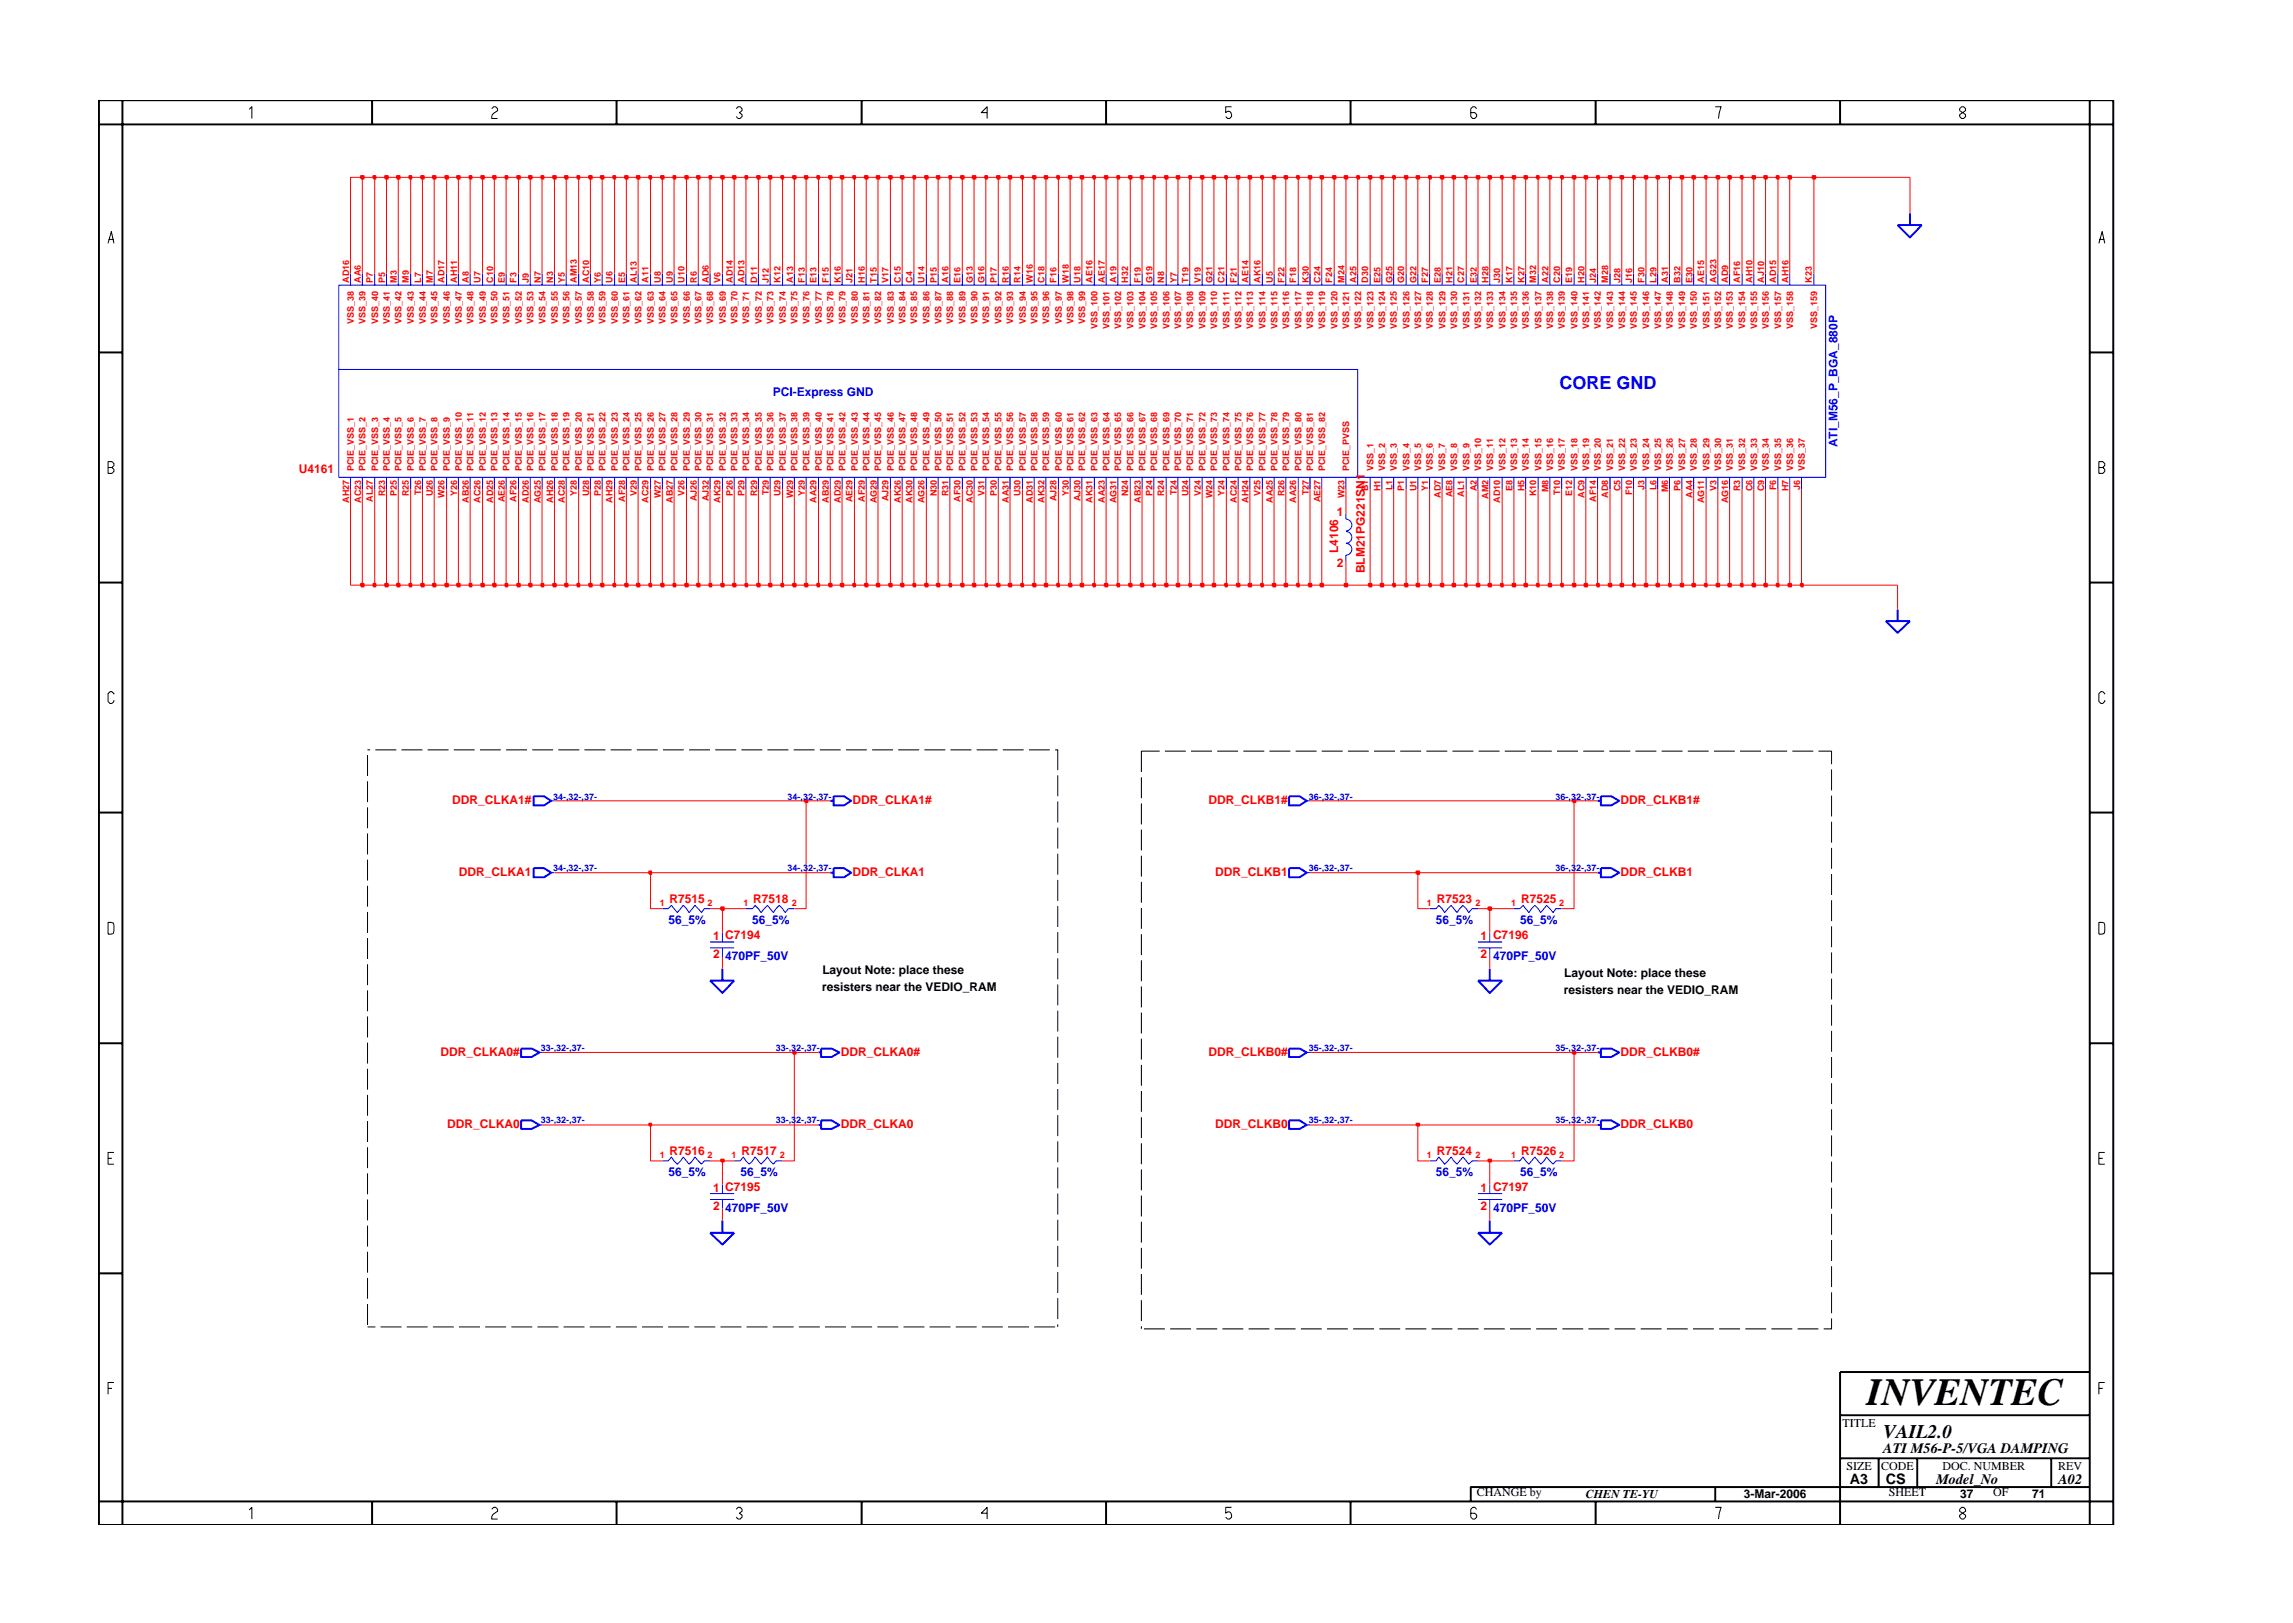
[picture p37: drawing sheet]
<svg xmlns="http://www.w3.org/2000/svg" width="297mm" height="210mm" viewBox="0 0 297 210" stroke-linecap="round" stroke-linejoin="round" font-family="sans-serif">
<defs><g id="words">
<text font-size="5" x="241.8" y="182">INVENTEC</text>
<text font-size="2.5" x="244" y="186.3">VAIL2.0</text>
<text font-size="2.3" fill="#00f" x="202" y="50.4">CORE GND</text>
<g font-size="1.9">
<text x="244" y="188.2">ATI M56-P-5/VGA DAMPING</text>
<text x="239.6" y="192.2">A3</text>
<text x="244.3" y="192.3">CS</text>
<text x="250.8" y="192.2">Model_No</text>
<text x="266.6" y="192.2">A02</text>
</g>
<g font-size="1.6" fill="#00f">
<text x="100.1" y="51.3">PCI-Express GND</text>
<text x="238" y="57.9" transform="rotate(-90 238 57.9)">ATI_M56_P_BGA_880P</text>
<text x="86.6" y="119.7">56_5%</text>
<text x="97.4" y="119.7">56_5%</text>
<text x="186" y="119.7">56_5%</text>
<text x="196.9" y="119.7">56_5%</text>
<text x="93.9" y="124.3">470PF_50V</text>
<text x="193.4" y="124.3">470PF_50V</text>
<text x="86.6" y="152.3">56_5%</text>
<text x="95.9" y="152.3">56_5%</text>
<text x="186" y="152.3">56_5%</text>
<text x="196.9" y="152.3">56_5%</text>
<text x="93.9" y="157">470PF_50V</text>
<text x="193.4" y="157">470PF_50V</text>
</g>
<g font-size="1.6" fill="#f00">
<text x="38.7" y="61.2">U4161</text>
<text x="173.2" y="66.8">1</text>
<text x="173.3" y="71.7" transform="rotate(-90 173.3 71.7)">L4106</text>
<text x="173.2" y="73.4">2</text>
<text x="176.8" y="74.3" transform="rotate(-90 176.8 74.3)">BLM21PG221SN1</text>
<text x="58.6" y="104.2">DDR_CLKA1#</text>
<text x="110.4" y="104.2">DDR_CLKA1#</text>
<text x="156.6" y="104.2">DDR_CLKB1#</text>
<text x="209.9" y="104.2">DDR_CLKB1#</text>
<text x="59.5" y="113.5">DDR_CLKA1</text>
<text x="110.4" y="113.5">DDR_CLKA1</text>
<text x="157.4" y="113.5">DDR_CLKB1</text>
<text x="209.9" y="113.5">DDR_CLKB1</text>
<text x="86.7" y="117">R7515</text>
<text x="97.6" y="117">R7518</text>
<text x="186.1" y="117">R7523</text>
<text x="197" y="117">R7525</text>
<text x="92.4" y="124.1">2</text>
<text x="92.4" y="121.8">1 C7194</text>
<text x="191.8" y="121.8">1 C7196</text>
<text x="191.8" y="124.1">2</text>
<text x="57.1" y="136.8">DDR_CLKA0#</text>
<text x="108.9" y="136.8">DDR_CLKA0#</text>
<text x="156.6" y="136.8">DDR_CLKB0#</text>
<text x="209.9" y="136.8">DDR_CLKB0#</text>
<text x="57.9" y="146.1">DDR_CLKA0</text>
<text x="86.7" y="149.6">R7516</text>
<text x="96" y="149.6">R7517</text>
<text x="108.9" y="146.1">DDR_CLKA0</text>
<text x="157.4" y="146.1">DDR_CLKB0</text>
<text x="186.1" y="149.6">R7524</text>
<text x="197" y="149.6">R7526</text>
<text x="209.9" y="146.1">DDR_CLKB0</text>
<text x="92.4" y="154.5">1 C7195</text>
<text x="191.8" y="154.5">1 C7197</text>
<text x="92.4" y="156.7">2</text>
<text x="191.8" y="156.7">2</text>
</g>
<g font-size="1.6">
<text x="106.5" y="128.4">resisters near the VEDIO_RAM</text>
<text x="106.5" y="126.2">Layout Note: place these</text>
<text x="202.6" y="128.7">resisters near the VEDIO_RAM</text>
<text x="202.6" y="126.6">Layout Note: place these</text>
<text x="238.7" y="184.8">TITLE</text>
<text x="239.2" y="190.4">SIZE</text>
<text x="243.7" y="190.4">CODE</text>
<text x="251.6" y="190.4">DOC. NUMBER</text>
<text x="266.6" y="190.4">REV</text>
<text x="191.3" y="193.9">CHANGE by</text>
<text x="205.4" y="194.1">CHEN TE-YU</text>
<text x="225.9" y="194.1">3-Mar-2006</text>
<text x="244.7" y="193.9">SHEET</text>
<text x="253.9" y="194.1">37</text>
<text x="258.2" y="193.9">OF</text>
<text x="263.3" y="194.1">71</text>
</g>
<g font-size="1.2" fill="#f00">
<text x="45.2" y="36.6" transform="rotate(-90 45.2 36.6)">AD16</text>
<text x="45.8" y="42" transform="rotate(-90 45.8 42)">VSS_38</text>
<text x="46.8" y="36.6" transform="rotate(-90 46.8 36.6)">AA6</text>
<text x="47.4" y="42" transform="rotate(-90 47.4 42)">VSS_39</text>
<text x="48.3" y="36.6" transform="rotate(-90 48.3 36.6)">P7</text>
<text x="49" y="42" transform="rotate(-90 49 42)">VSS_40</text>
<text x="49.9" y="36.6" transform="rotate(-90 49.9 36.6)">P5</text>
<text x="50.5" y="42" transform="rotate(-90 50.5 42)">VSS_41</text>
<text x="51.4" y="36.6" transform="rotate(-90 51.4 36.6)">M3</text>
<text x="52" y="42" transform="rotate(-90 52 42)">VSS_42</text>
<text x="52.9" y="36.6" transform="rotate(-90 52.9 36.6)">M9</text>
<text x="53.6" y="42" transform="rotate(-90 53.6 42)">VSS_43</text>
<text x="54.6" y="36.6" transform="rotate(-90 54.6 36.6)">L7</text>
<text x="55.2" y="42" transform="rotate(-90 55.2 42)">VSS_44</text>
<text x="56.1" y="36.6" transform="rotate(-90 56.1 36.6)">M7</text>
<text x="56.7" y="42" transform="rotate(-90 56.7 42)">VSS_45</text>
<text x="57.6" y="36.6" transform="rotate(-90 57.6 36.6)">AD17</text>
<text x="58.3" y="42" transform="rotate(-90 58.3 42)">VSS_46</text>
<text x="59.2" y="36.6" transform="rotate(-90 59.2 36.6)">AH11</text>
<text x="59.8" y="42" transform="rotate(-90 59.8 42)">VSS_47</text>
<text x="60.7" y="36.6" transform="rotate(-90 60.7 36.6)">A8</text>
<text x="61.3" y="42" transform="rotate(-90 61.3 42)">VSS_48</text>
<text x="62.3" y="36.6" transform="rotate(-90 62.3 36.6)">U7</text>
<text x="62.9" y="42" transform="rotate(-90 62.9 42)">VSS_49</text>
<text x="63.9" y="36.6" transform="rotate(-90 63.9 36.6)">C10</text>
<text x="64.5" y="42" transform="rotate(-90 64.5 42)">VSS_50</text>
<text x="65.4" y="36.6" transform="rotate(-90 65.4 36.6)">E9</text>
<text x="66" y="42" transform="rotate(-90 66 42)">VSS_51</text>
<text x="66.9" y="36.6" transform="rotate(-90 66.9 36.6)">F3</text>
<text x="67.6" y="42" transform="rotate(-90 67.6 42)">VSS_52</text>
<text x="68.5" y="36.6" transform="rotate(-90 68.5 36.6)">J9</text>
<text x="69.1" y="42" transform="rotate(-90 69.1 42)">VSS_53</text>
<text x="70" y="36.6" transform="rotate(-90 70 36.6)">N7</text>
<text x="70.6" y="42" transform="rotate(-90 70.6 42)">VSS_54</text>
<text x="71.7" y="36.6" transform="rotate(-90 71.7 36.6)">N3</text>
<text x="72.3" y="42" transform="rotate(-90 72.3 42)">VSS_55</text>
<text x="73.2" y="36.6" transform="rotate(-90 73.2 36.6)">Y5</text>
<text x="73.8" y="42" transform="rotate(-90 73.8 42)">VSS_56</text>
<text x="74.7" y="36.6" transform="rotate(-90 74.7 36.6)">AM13</text>
<text x="75.4" y="42" transform="rotate(-90 75.4 42)">VSS_57</text>
<text x="76.3" y="36.6" transform="rotate(-90 76.3 36.6)">AC10</text>
<text x="76.9" y="42" transform="rotate(-90 76.9 42)">VSS_58</text>
<text x="77.8" y="36.6" transform="rotate(-90 77.8 36.6)">Y6</text>
<text x="78.4" y="42" transform="rotate(-90 78.4 42)">VSS_59</text>
<text x="79.4" y="36.6" transform="rotate(-90 79.4 36.6)">U6</text>
<text x="80" y="42" transform="rotate(-90 80 42)">VSS_60</text>
<text x="81" y="36.6" transform="rotate(-90 81 36.6)">E5</text>
<text x="81.6" y="42" transform="rotate(-90 81.6 42)">VSS_61</text>
<text x="82.5" y="36.6" transform="rotate(-90 82.5 36.6)">AL13</text>
<text x="83.1" y="42" transform="rotate(-90 83.1 42)">VSS_62</text>
<text x="84" y="36.6" transform="rotate(-90 84 36.6)">A11</text>
<text x="84.7" y="42" transform="rotate(-90 84.7 42)">VSS_63</text>
<text x="85.6" y="36.6" transform="rotate(-90 85.6 36.6)">U8</text>
<text x="86.2" y="42" transform="rotate(-90 86.2 42)">VSS_64</text>
<text x="87.1" y="36.6" transform="rotate(-90 87.1 36.6)">U9</text>
<text x="87.7" y="42" transform="rotate(-90 87.7 42)">VSS_65</text>
<text x="88.7" y="36.6" transform="rotate(-90 88.7 36.6)">U10</text>
<text x="89.4" y="42" transform="rotate(-90 89.4 42)">VSS_66</text>
<text x="90.3" y="36.6" transform="rotate(-90 90.3 36.6)">R6</text>
<text x="90.9" y="42" transform="rotate(-90 90.9 42)">VSS_67</text>
<text x="91.8" y="36.6" transform="rotate(-90 91.8 36.6)">AD6</text>
<text x="92.4" y="42" transform="rotate(-90 92.4 42)">VSS_68</text>
<text x="93.3" y="36.6" transform="rotate(-90 93.3 36.6)">V6</text>
<text x="94" y="42" transform="rotate(-90 94 42)">VSS_69</text>
<text x="94.9" y="36.6" transform="rotate(-90 94.9 36.6)">AD14</text>
<text x="95.5" y="42" transform="rotate(-90 95.5 42)">VSS_70</text>
<text x="96.5" y="36.6" transform="rotate(-90 96.5 36.6)">AD13</text>
<text x="97.1" y="42" transform="rotate(-90 97.1 42)">VSS_71</text>
<text x="98.1" y="36.6" transform="rotate(-90 98.1 36.6)">D11</text>
<text x="98.7" y="42" transform="rotate(-90 98.7 42)">VSS_72</text>
<text x="99.6" y="36.6" transform="rotate(-90 99.6 36.6)">J12</text>
<text x="100.2" y="42" transform="rotate(-90 100.2 42)">VSS_73</text>
<text x="101.1" y="36.6" transform="rotate(-90 101.1 36.6)">K12</text>
<text x="101.8" y="42" transform="rotate(-90 101.8 42)">VSS_74</text>
<text x="102.7" y="36.6" transform="rotate(-90 102.7 36.6)">A13</text>
<text x="103.3" y="42" transform="rotate(-90 103.3 42)">VSS_75</text>
<text x="104.3" y="36.6" transform="rotate(-90 104.3 36.6)">F13</text>
<text x="104.8" y="42" transform="rotate(-90 104.8 42)">VSS_76</text>
<text x="105.8" y="36.6" transform="rotate(-90 105.8 36.6)">E13</text>
<text x="106.5" y="42" transform="rotate(-90 106.5 42)">VSS_77</text>
<text x="107.4" y="36.6" transform="rotate(-90 107.4 36.6)">F15</text>
<text x="108" y="42" transform="rotate(-90 108 42)">VSS_78</text>
<text x="108.9" y="36.6" transform="rotate(-90 108.9 36.6)">K16</text>
<text x="109.5" y="42" transform="rotate(-90 109.5 42)">VSS_79</text>
<text x="110.4" y="36.6" transform="rotate(-90 110.4 36.6)">J21</text>
<text x="111.1" y="42" transform="rotate(-90 111.1 42)">VSS_80</text>
<text x="112" y="36.6" transform="rotate(-90 112 36.6)">H16</text>
<text x="112.6" y="42" transform="rotate(-90 112.6 42)">VSS_81</text>
<text x="113.6" y="36.6" transform="rotate(-90 113.6 36.6)">T15</text>
<text x="114.2" y="42" transform="rotate(-90 114.2 42)">VSS_82</text>
<text x="115.1" y="36.6" transform="rotate(-90 115.1 36.6)">V17</text>
<text x="115.8" y="42" transform="rotate(-90 115.8 42)">VSS_83</text>
<text x="116.7" y="36.6" transform="rotate(-90 116.7 36.6)">C15</text>
<text x="117.3" y="42" transform="rotate(-90 117.3 42)">VSS_84</text>
<text x="118.2" y="36.6" transform="rotate(-90 118.2 36.6)">C4</text>
<text x="118.8" y="42" transform="rotate(-90 118.8 42)">VSS_85</text>
<text x="119.7" y="36.6" transform="rotate(-90 119.7 36.6)">U14</text>
<text x="120.4" y="42" transform="rotate(-90 120.4 42)">VSS_86</text>
<text x="121.4" y="36.6" transform="rotate(-90 121.4 36.6)">P15</text>
<text x="122" y="42" transform="rotate(-90 122 42)">VSS_87</text>
<text x="122.9" y="36.6" transform="rotate(-90 122.9 36.6)">A16</text>
<text x="123.5" y="42" transform="rotate(-90 123.5 42)">VSS_88</text>
<text x="124.4" y="36.6" transform="rotate(-90 124.4 36.6)">E16</text>
<text x="125.1" y="42" transform="rotate(-90 125.1 42)">VSS_89</text>
<text x="126" y="36.6" transform="rotate(-90 126 36.6)">G13</text>
<text x="126.6" y="42" transform="rotate(-90 126.6 42)">VSS_90</text>
<text x="127.5" y="36.6" transform="rotate(-90 127.5 36.6)">G16</text>
<text x="128.1" y="42" transform="rotate(-90 128.1 42)">VSS_91</text>
<text x="129.1" y="36.6" transform="rotate(-90 129.1 36.6)">P17</text>
<text x="129.7" y="42" transform="rotate(-90 129.7 42)">VSS_92</text>
<text x="130.7" y="36.6" transform="rotate(-90 130.7 36.6)">R16</text>
<text x="131.3" y="42" transform="rotate(-90 131.3 42)">VSS_93</text>
<text x="132.2" y="36.6" transform="rotate(-90 132.2 36.6)">R14</text>
<text x="132.9" y="42" transform="rotate(-90 132.9 42)">VSS_94</text>
<text x="133.8" y="36.6" transform="rotate(-90 133.8 36.6)">W16</text>
<text x="134.4" y="42" transform="rotate(-90 134.4 42)">VSS_95</text>
<text x="135.3" y="36.6" transform="rotate(-90 135.3 36.6)">C18</text>
<text x="135.9" y="42" transform="rotate(-90 135.9 42)">VSS_96</text>
<text x="136.8" y="36.6" transform="rotate(-90 136.8 36.6)">F16</text>
<text x="137.5" y="42" transform="rotate(-90 137.5 42)">VSS_97</text>
<text x="138.5" y="36.6" transform="rotate(-90 138.5 36.6)">W18</text>
<text x="139.1" y="42" transform="rotate(-90 139.1 42)">VSS_98</text>
<text x="140" y="36.6" transform="rotate(-90 140 36.6)">U18</text>
<text x="140.6" y="42" transform="rotate(-90 140.6 42)">VSS_99</text>
<text x="141.5" y="36.6" transform="rotate(-90 141.5 36.6)">AE16</text>
<text x="143.1" y="36.6" transform="rotate(-90 143.1 36.6)">AE17</text>
<text x="144.6" y="36.6" transform="rotate(-90 144.6 36.6)">A19</text>
<text x="146.2" y="36.6" transform="rotate(-90 146.2 36.6)">H32</text>
<text x="147.8" y="36.6" transform="rotate(-90 147.8 36.6)">F19</text>
<text x="149.3" y="36.6" transform="rotate(-90 149.3 36.6)">G19</text>
<text x="150.8" y="36.6" transform="rotate(-90 150.8 36.6)">N8</text>
<text x="152.4" y="36.6" transform="rotate(-90 152.4 36.6)">Y7</text>
<text x="154" y="36.6" transform="rotate(-90 154 36.6)">T19</text>
<text x="155.6" y="36.6" transform="rotate(-90 155.6 36.6)">V19</text>
<text x="157.1" y="36.6" transform="rotate(-90 157.1 36.6)">G21</text>
<text x="158.6" y="36.6" transform="rotate(-90 158.6 36.6)">C21</text>
<text x="160.2" y="36.6" transform="rotate(-90 160.2 36.6)">F21</text>
<text x="161.7" y="36.6" transform="rotate(-90 161.7 36.6)">AE14</text>
<text x="163.3" y="36.6" transform="rotate(-90 163.3 36.6)">AK16</text>
<text x="164.9" y="36.6" transform="rotate(-90 164.9 36.6)">U5</text>
<text x="166.4" y="36.6" transform="rotate(-90 166.4 36.6)">F22</text>
<text x="167.9" y="36.6" transform="rotate(-90 167.9 36.6)">F18</text>
<text x="169.5" y="36.6" transform="rotate(-90 169.5 36.6)">K30</text>
<text x="171.1" y="36.6" transform="rotate(-90 171.1 36.6)">C24</text>
<text x="172.6" y="36.6" transform="rotate(-90 172.6 36.6)">F24</text>
<text x="174.2" y="36.6" transform="rotate(-90 174.2 36.6)">M24</text>
<text x="175.7" y="36.6" transform="rotate(-90 175.7 36.6)">A25</text>
<text x="177.2" y="36.6" transform="rotate(-90 177.2 36.6)">D30</text>
<text x="178.8" y="36.6" transform="rotate(-90 178.8 36.6)">E25</text>
<text x="180.4" y="36.6" transform="rotate(-90 180.4 36.6)">G25</text>
<text x="181.9" y="36.6" transform="rotate(-90 181.9 36.6)">G20</text>
<text x="183.5" y="36.6" transform="rotate(-90 183.5 36.6)">G22</text>
<text x="185" y="36.6" transform="rotate(-90 185 36.6)">F27</text>
<text x="186.6" y="36.6" transform="rotate(-90 186.6 36.6)">E28</text>
<text x="188.2" y="36.6" transform="rotate(-90 188.2 36.6)">H21</text>
<text x="189.7" y="36.6" transform="rotate(-90 189.7 36.6)">C27</text>
<text x="191.3" y="36.6" transform="rotate(-90 191.3 36.6)">E32</text>
<text x="192.8" y="36.6" transform="rotate(-90 192.8 36.6)">H28</text>
<text x="194.3" y="36.6" transform="rotate(-90 194.3 36.6)">J30</text>
<text x="195.9" y="36.6" transform="rotate(-90 195.9 36.6)">K17</text>
<text x="197.5" y="36.6" transform="rotate(-90 197.5 36.6)">K27</text>
<text x="199" y="36.6" transform="rotate(-90 199 36.6)">M32</text>
<text x="200.6" y="36.6" transform="rotate(-90 200.6 36.6)">A22</text>
<text x="202.1" y="36.6" transform="rotate(-90 202.1 36.6)">C20</text>
<text x="203.7" y="36.6" transform="rotate(-90 203.7 36.6)">E19</text>
<text x="205.3" y="36.6" transform="rotate(-90 205.3 36.6)">H20</text>
<text x="206.8" y="36.6" transform="rotate(-90 206.8 36.6)">J24</text>
<text x="208.3" y="36.6" transform="rotate(-90 208.3 36.6)">M28</text>
<text x="209.9" y="36.6" transform="rotate(-90 209.9 36.6)">J28</text>
<text x="211.4" y="36.6" transform="rotate(-90 211.4 36.6)">J16</text>
<text x="213" y="36.6" transform="rotate(-90 213 36.6)">F30</text>
<text x="214.6" y="36.6" transform="rotate(-90 214.6 36.6)">L29</text>
<text x="216.1" y="36.6" transform="rotate(-90 216.1 36.6)">A31</text>
<text x="217.7" y="36.6" transform="rotate(-90 217.7 36.6)">B32</text>
<text x="219.2" y="36.6" transform="rotate(-90 219.2 36.6)">E30</text>
<text x="220.8" y="36.6" transform="rotate(-90 220.8 36.6)">AE15</text>
<text x="222.4" y="36.6" transform="rotate(-90 222.4 36.6)">AG23</text>
<text x="223.9" y="36.6" transform="rotate(-90 223.9 36.6)">AD9</text>
<text x="225.4" y="36.6" transform="rotate(-90 225.4 36.6)">AF16</text>
<text x="227" y="36.6" transform="rotate(-90 227 36.6)">AH10</text>
<text x="228.5" y="36.6" transform="rotate(-90 228.5 36.6)">AJ10</text>
<text x="230.1" y="36.6" transform="rotate(-90 230.1 36.6)">AD15</text>
<text x="231.7" y="36.6" transform="rotate(-90 231.7 36.6)">AH16</text>
<text x="234.7" y="36.6" transform="rotate(-90 234.7 36.6)">K23</text>
<text x="142.2" y="42.6" transform="rotate(-90 142.2 42.6)">VSS_100</text>
<text x="143.7" y="42.6" transform="rotate(-90 143.7 42.6)">VSS_101</text>
<text x="145.2" y="42.6" transform="rotate(-90 145.2 42.6)">VSS_102</text>
<text x="146.8" y="42.6" transform="rotate(-90 146.8 42.6)">VSS_103</text>
<text x="148.4" y="42.6" transform="rotate(-90 148.4 42.6)">VSS_104</text>
<text x="149.9" y="42.6" transform="rotate(-90 149.9 42.6)">VSS_105</text>
<text x="151.5" y="42.6" transform="rotate(-90 151.5 42.6)">VSS_106</text>
<text x="153" y="42.6" transform="rotate(-90 153 42.6)">VSS_107</text>
<text x="154.5" y="42.6" transform="rotate(-90 154.5 42.6)">VSS_108</text>
<text x="156.2" y="42.6" transform="rotate(-90 156.2 42.6)">VSS_109</text>
<text x="157.7" y="42.6" transform="rotate(-90 157.7 42.6)">VSS_110</text>
<text x="159.3" y="42.6" transform="rotate(-90 159.3 42.6)">VSS_111</text>
<text x="160.8" y="42.6" transform="rotate(-90 160.8 42.6)">VSS_112</text>
<text x="162.3" y="42.6" transform="rotate(-90 162.3 42.6)">VSS_113</text>
<text x="163.9" y="42.6" transform="rotate(-90 163.9 42.6)">VSS_114</text>
<text x="165.5" y="42.6" transform="rotate(-90 165.5 42.6)">VSS_115</text>
<text x="167" y="42.6" transform="rotate(-90 167 42.6)">VSS_116</text>
<text x="168.6" y="42.6" transform="rotate(-90 168.6 42.6)">VSS_117</text>
<text x="170.1" y="42.6" transform="rotate(-90 170.1 42.6)">VSS_118</text>
<text x="171.7" y="42.6" transform="rotate(-90 171.7 42.6)">VSS_119</text>
<text x="173.3" y="42.6" transform="rotate(-90 173.3 42.6)">VSS_120</text>
<text x="174.8" y="42.6" transform="rotate(-90 174.8 42.6)">VSS_121</text>
<text x="176.3" y="42.6" transform="rotate(-90 176.3 42.6)">VSS_122</text>
<text x="177.9" y="42.6" transform="rotate(-90 177.9 42.6)">VSS_123</text>
<text x="179.4" y="42.6" transform="rotate(-90 179.4 42.6)">VSS_124</text>
<text x="181" y="42.6" transform="rotate(-90 181 42.6)">VSS_125</text>
<text x="182.6" y="42.6" transform="rotate(-90 182.6 42.6)">VSS_126</text>
<text x="184.1" y="42.6" transform="rotate(-90 184.1 42.6)">VSS_127</text>
<text x="185.6" y="42.6" transform="rotate(-90 185.6 42.6)">VSS_128</text>
<text x="187.2" y="42.6" transform="rotate(-90 187.2 42.6)">VSS_129</text>
<text x="188.8" y="42.6" transform="rotate(-90 188.8 42.6)">VSS_130</text>
<text x="190.4" y="42.6" transform="rotate(-90 190.4 42.6)">VSS_131</text>
<text x="191.9" y="42.6" transform="rotate(-90 191.9 42.6)">VSS_132</text>
<text x="193.4" y="42.6" transform="rotate(-90 193.4 42.6)">VSS_133</text>
<text x="195" y="42.6" transform="rotate(-90 195 42.6)">VSS_134</text>
<text x="196.5" y="42.6" transform="rotate(-90 196.5 42.6)">VSS_135</text>
<text x="198.1" y="42.6" transform="rotate(-90 198.1 42.6)">VSS_136</text>
<text x="199.7" y="42.6" transform="rotate(-90 199.7 42.6)">VSS_137</text>
<text x="201.2" y="42.6" transform="rotate(-90 201.2 42.6)">VSS_138</text>
<text x="202.7" y="42.6" transform="rotate(-90 202.7 42.6)">VSS_139</text>
<text x="204.3" y="42.6" transform="rotate(-90 204.3 42.6)">VSS_140</text>
<text x="205.9" y="42.6" transform="rotate(-90 205.9 42.6)">VSS_141</text>
<text x="207.4" y="42.6" transform="rotate(-90 207.4 42.6)">VSS_142</text>
<text x="209" y="42.6" transform="rotate(-90 209 42.6)">VSS_143</text>
<text x="210.5" y="42.6" transform="rotate(-90 210.5 42.6)">VSS_144</text>
<text x="212" y="42.6" transform="rotate(-90 212 42.6)">VSS_145</text>
<text x="213.6" y="42.6" transform="rotate(-90 213.6 42.6)">VSS_146</text>
<text x="215.2" y="42.6" transform="rotate(-90 215.2 42.6)">VSS_147</text>
<text x="216.7" y="42.6" transform="rotate(-90 216.7 42.6)">VSS_148</text>
<text x="218.3" y="42.6" transform="rotate(-90 218.3 42.6)">VSS_149</text>
<text x="219.8" y="42.6" transform="rotate(-90 219.8 42.6)">VSS_150</text>
<text x="221.4" y="42.6" transform="rotate(-90 221.4 42.6)">VSS_151</text>
<text x="223" y="42.6" transform="rotate(-90 223 42.6)">VSS_152</text>
<text x="224.5" y="42.6" transform="rotate(-90 224.5 42.6)">VSS_153</text>
<text x="226.1" y="42.6" transform="rotate(-90 226.1 42.6)">VSS_154</text>
<text x="227.6" y="42.6" transform="rotate(-90 227.6 42.6)">VSS_155</text>
<text x="229.1" y="42.6" transform="rotate(-90 229.1 42.6)">VSS_156</text>
<text x="230.7" y="42.6" transform="rotate(-90 230.7 42.6)">VSS_157</text>
<text x="232.3" y="42.6" transform="rotate(-90 232.3 42.6)">VSS_158</text>
<text x="235.4" y="42.6" transform="rotate(-90 235.4 42.6)">VSS_159</text>
<text x="45.2" y="65.2" transform="rotate(-90 45.2 65.2)">AH27</text>
<text x="45.8" y="61.1" transform="rotate(-90 45.8 61.1)">PCIE_VSS_1</text>
<text x="46.8" y="65.2" transform="rotate(-90 46.8 65.2)">AC23</text>
<text x="47.4" y="61.1" transform="rotate(-90 47.4 61.1)">PCIE_VSS_2</text>
<text x="48.3" y="65" transform="rotate(-90 48.3 65)">AL27</text>
<text x="49" y="61.1" transform="rotate(-90 49 61.1)">PCIE_VSS_3</text>
<text x="49.9" y="64.3" transform="rotate(-90 49.9 64.3)">R23</text>
<text x="50.5" y="61.1" transform="rotate(-90 50.5 61.1)">PCIE_VSS_4</text>
<text x="51.4" y="64.2" transform="rotate(-90 51.4 64.2)">P25</text>
<text x="52" y="61.1" transform="rotate(-90 52 61.1)">PCIE_VSS_5</text>
<text x="52.9" y="64.3" transform="rotate(-90 52.9 64.3)">R25</text>
<text x="53.6" y="61.1" transform="rotate(-90 53.6 61.1)">PCIE_VSS_6</text>
<text x="54.6" y="64.2" transform="rotate(-90 54.6 64.2)">T26</text>
<text x="55.2" y="61.1" transform="rotate(-90 55.2 61.1)">PCIE_VSS_7</text>
<text x="56.1" y="64.3" transform="rotate(-90 56.1 64.3)">U26</text>
<text x="56.7" y="61.1" transform="rotate(-90 56.7 61.1)">PCIE_VSS_8</text>
<text x="57.6" y="64.6" transform="rotate(-90 57.6 64.6)">W26</text>
<text x="58.3" y="61.1" transform="rotate(-90 58.3 61.1)">PCIE_VSS_9</text>
<text x="59.2" y="64.2" transform="rotate(-90 59.2 64.2)">Y26</text>
<text x="59.8" y="61.1" transform="rotate(-90 59.8 61.1)">PCIE_VSS_10</text>
<text x="60.7" y="65.2" transform="rotate(-90 60.7 65.2)">AB26</text>
<text x="61.3" y="61.1" transform="rotate(-90 61.3 61.1)">PCIE_VSS_11</text>
<text x="62.3" y="65.2" transform="rotate(-90 62.3 65.2)">AC26</text>
<text x="62.9" y="61.1" transform="rotate(-90 62.9 61.1)">PCIE_VSS_12</text>
<text x="63.9" y="65.2" transform="rotate(-90 63.9 65.2)">AD25</text>
<text x="64.5" y="61.1" transform="rotate(-90 64.5 61.1)">PCIE_VSS_13</text>
<text x="65.4" y="65.1" transform="rotate(-90 65.4 65.1)">AE26</text>
<text x="66" y="61.1" transform="rotate(-90 66 61.1)">PCIE_VSS_14</text>
<text x="66.9" y="65" transform="rotate(-90 66.9 65)">AF26</text>
<text x="67.6" y="61.1" transform="rotate(-90 67.6 61.1)">PCIE_VSS_15</text>
<text x="68.5" y="65.2" transform="rotate(-90 68.5 65.2)">AD26</text>
<text x="69.1" y="61.1" transform="rotate(-90 69.1 61.1)">PCIE_VSS_16</text>
<text x="70" y="65.2" transform="rotate(-90 70 65.2)">AG25</text>
<text x="70.6" y="61.1" transform="rotate(-90 70.6 61.1)">PCIE_VSS_17</text>
<text x="71.7" y="65.2" transform="rotate(-90 71.7 65.2)">AH26</text>
<text x="72.3" y="61.1" transform="rotate(-90 72.3 61.1)">PCIE_VSS_18</text>
<text x="73.2" y="65.2" transform="rotate(-90 73.2 65.2)">AC28</text>
<text x="73.8" y="61.1" transform="rotate(-90 73.8 61.1)">PCIE_VSS_19</text>
<text x="74.7" y="64.2" transform="rotate(-90 74.7 64.2)">Y28</text>
<text x="75.4" y="61.1" transform="rotate(-90 75.4 61.1)">PCIE_VSS_20</text>
<text x="76.3" y="64.3" transform="rotate(-90 76.3 64.3)">U28</text>
<text x="76.9" y="61.1" transform="rotate(-90 76.9 61.1)">PCIE_VSS_21</text>
<text x="77.8" y="64.2" transform="rotate(-90 77.8 64.2)">P28</text>
<text x="78.4" y="61.1" transform="rotate(-90 78.4 61.1)">PCIE_VSS_22</text>
<text x="79.4" y="65.2" transform="rotate(-90 79.4 65.2)">AH29</text>
<text x="80" y="61.1" transform="rotate(-90 80 61.1)">PCIE_VSS_23</text>
<text x="81" y="65" transform="rotate(-90 81 65)">AF28</text>
<text x="81.6" y="61.1" transform="rotate(-90 81.6 61.1)">PCIE_VSS_24</text>
<text x="82.5" y="64.2" transform="rotate(-90 82.5 64.2)">V29</text>
<text x="83.1" y="61.1" transform="rotate(-90 83.1 61.1)">PCIE_VSS_25</text>
<text x="84" y="65.2" transform="rotate(-90 84 65.2)">AC29</text>
<text x="84.7" y="61.1" transform="rotate(-90 84.7 61.1)">PCIE_VSS_26</text>
<text x="85.6" y="64.6" transform="rotate(-90 85.6 64.6)">W27</text>
<text x="86.2" y="61.1" transform="rotate(-90 86.2 61.1)">PCIE_VSS_27</text>
<text x="87.2" y="65.2" transform="rotate(-90 87.2 65.2)">AB27</text>
<text x="87.7" y="61.1" transform="rotate(-90 87.7 61.1)">PCIE_VSS_28</text>
<text x="88.7" y="64.2" transform="rotate(-90 88.7 64.2)">V26</text>
<text x="89.4" y="61.1" transform="rotate(-90 89.4 61.1)">PCIE_VSS_29</text>
<text x="90.3" y="65" transform="rotate(-90 90.3 65)">AJ26</text>
<text x="90.9" y="61.1" transform="rotate(-90 90.9 61.1)">PCIE_VSS_30</text>
<text x="91.8" y="65" transform="rotate(-90 91.8 65)">AJ32</text>
<text x="92.4" y="61.1" transform="rotate(-90 92.4 61.1)">PCIE_VSS_31</text>
<text x="93.3" y="65.2" transform="rotate(-90 93.3 65.2)">AK29</text>
<text x="94" y="61.1" transform="rotate(-90 94 61.1)">PCIE_VSS_32</text>
<text x="94.9" y="64.2" transform="rotate(-90 94.9 64.2)">P26</text>
<text x="95.5" y="61.1" transform="rotate(-90 95.5 61.1)">PCIE_VSS_33</text>
<text x="96.5" y="64.2" transform="rotate(-90 96.5 64.2)">P29</text>
<text x="97.1" y="61.1" transform="rotate(-90 97.1 61.1)">PCIE_VSS_34</text>
<text x="98.1" y="64.3" transform="rotate(-90 98.1 64.3)">R29</text>
<text x="98.7" y="61.1" transform="rotate(-90 98.7 61.1)">PCIE_VSS_35</text>
<text x="99.6" y="64.2" transform="rotate(-90 99.6 64.2)">T29</text>
<text x="100.2" y="61.1" transform="rotate(-90 100.2 61.1)">PCIE_VSS_36</text>
<text x="101.1" y="64.3" transform="rotate(-90 101.1 64.3)">U29</text>
<text x="101.8" y="61.1" transform="rotate(-90 101.8 61.1)">PCIE_VSS_37</text>
<text x="102.7" y="64.6" transform="rotate(-90 102.7 64.6)">W29</text>
<text x="103.3" y="61.1" transform="rotate(-90 103.3 61.1)">PCIE_VSS_38</text>
<text x="104.3" y="64.2" transform="rotate(-90 104.3 64.2)">Y29</text>
<text x="104.9" y="61.1" transform="rotate(-90 104.9 61.1)">PCIE_VSS_39</text>
<text x="105.8" y="65.2" transform="rotate(-90 105.8 65.2)">AA29</text>
<text x="106.5" y="61.1" transform="rotate(-90 106.5 61.1)">PCIE_VSS_40</text>
<text x="107.4" y="65.2" transform="rotate(-90 107.4 65.2)">AB29</text>
<text x="108" y="61.1" transform="rotate(-90 108 61.1)">PCIE_VSS_41</text>
<text x="108.9" y="65.2" transform="rotate(-90 108.9 65.2)">AD29</text>
<text x="109.5" y="61.1" transform="rotate(-90 109.5 61.1)">PCIE_VSS_42</text>
<text x="110.4" y="65.1" transform="rotate(-90 110.4 65.1)">AE29</text>
<text x="111.1" y="61.1" transform="rotate(-90 111.1 61.1)">PCIE_VSS_43</text>
<text x="112" y="65" transform="rotate(-90 112 65)">AF29</text>
<text x="112.6" y="61.1" transform="rotate(-90 112.6 61.1)">PCIE_VSS_44</text>
<text x="113.6" y="65.2" transform="rotate(-90 113.6 65.2)">AG29</text>
<text x="114.2" y="61.1" transform="rotate(-90 114.2 61.1)">PCIE_VSS_45</text>
<text x="115.1" y="65" transform="rotate(-90 115.1 65)">AJ29</text>
<text x="115.8" y="61.1" transform="rotate(-90 115.8 61.1)">PCIE_VSS_46</text>
<text x="116.7" y="65.2" transform="rotate(-90 116.7 65.2)">AK26</text>
<text x="117.3" y="61.1" transform="rotate(-90 117.3 61.1)">PCIE_VSS_47</text>
<text x="118.2" y="65.2" transform="rotate(-90 118.2 65.2)">AK30</text>
<text x="118.8" y="61.1" transform="rotate(-90 118.8 61.1)">PCIE_VSS_48</text>
<text x="119.7" y="65.2" transform="rotate(-90 119.7 65.2)">AG26</text>
<text x="120.4" y="61.1" transform="rotate(-90 120.4 61.1)">PCIE_VSS_49</text>
<text x="121.4" y="64.3" transform="rotate(-90 121.4 64.3)">N30</text>
<text x="122" y="61.1" transform="rotate(-90 122 61.1)">PCIE_VSS_50</text>
<text x="122.9" y="64.3" transform="rotate(-90 122.9 64.3)">R31</text>
<text x="123.5" y="61.1" transform="rotate(-90 123.5 61.1)">PCIE_VSS_51</text>
<text x="124.4" y="65" transform="rotate(-90 124.4 65)">AF30</text>
<text x="125.1" y="61.1" transform="rotate(-90 125.1 61.1)">PCIE_VSS_52</text>
<text x="126" y="65.2" transform="rotate(-90 126 65.2)">AC30</text>
<text x="126.6" y="61.1" transform="rotate(-90 126.6 61.1)">PCIE_VSS_53</text>
<text x="127.5" y="64.2" transform="rotate(-90 127.5 64.2)">V31</text>
<text x="128.1" y="61.1" transform="rotate(-90 128.1 61.1)">PCIE_VSS_54</text>
<text x="129.1" y="64.2" transform="rotate(-90 129.1 64.2)">P30</text>
<text x="129.7" y="61.1" transform="rotate(-90 129.7 61.1)">PCIE_VSS_55</text>
<text x="130.7" y="65.2" transform="rotate(-90 130.7 65.2)">AA31</text>
<text x="131.3" y="61.1" transform="rotate(-90 131.3 61.1)">PCIE_VSS_56</text>
<text x="132.2" y="64.3" transform="rotate(-90 132.2 64.3)">U30</text>
<text x="132.9" y="61.1" transform="rotate(-90 132.9 61.1)">PCIE_VSS_57</text>
<text x="133.8" y="65.2" transform="rotate(-90 133.8 65.2)">AD31</text>
<text x="134.4" y="61.1" transform="rotate(-90 134.4 61.1)">PCIE_VSS_58</text>
<text x="135.3" y="65.2" transform="rotate(-90 135.3 65.2)">AK32</text>
<text x="135.9" y="61.1" transform="rotate(-90 135.9 61.1)">PCIE_VSS_59</text>
<text x="136.8" y="65" transform="rotate(-90 136.8 65)">AJ28</text>
<text x="137.5" y="61.1" transform="rotate(-90 137.5 61.1)">PCIE_VSS_60</text>
<text x="138.5" y="64.2" transform="rotate(-90 138.5 64.2)">Y30</text>
<text x="139.1" y="61.1" transform="rotate(-90 139.1 61.1)">PCIE_VSS_61</text>
<text x="140" y="65" transform="rotate(-90 140 65)">AJ30</text>
<text x="140.6" y="61.1" transform="rotate(-90 140.6 61.1)">PCIE_VSS_62</text>
<text x="141.5" y="65.2" transform="rotate(-90 141.5 65.2)">AK31</text>
<text x="142.2" y="61.1" transform="rotate(-90 142.2 61.1)">PCIE_VSS_63</text>
<text x="143.1" y="65.2" transform="rotate(-90 143.1 65.2)">AA23</text>
<text x="143.7" y="61.1" transform="rotate(-90 143.7 61.1)">PCIE_VSS_64</text>
<text x="144.6" y="65.2" transform="rotate(-90 144.6 65.2)">AG31</text>
<text x="145.2" y="61.1" transform="rotate(-90 145.2 61.1)">PCIE_VSS_65</text>
<text x="146.2" y="64.3" transform="rotate(-90 146.2 64.3)">N24</text>
<text x="146.8" y="61.1" transform="rotate(-90 146.8 61.1)">PCIE_VSS_66</text>
<text x="147.8" y="65.2" transform="rotate(-90 147.8 65.2)">AB23</text>
<text x="148.4" y="61.1" transform="rotate(-90 148.4 61.1)">PCIE_VSS_67</text>
<text x="149.3" y="64.2" transform="rotate(-90 149.3 64.2)">P24</text>
<text x="149.9" y="61.1" transform="rotate(-90 149.9 61.1)">PCIE_VSS_68</text>
<text x="150.8" y="64.3" transform="rotate(-90 150.8 64.3)">R24</text>
<text x="151.5" y="61.1" transform="rotate(-90 151.5 61.1)">PCIE_VSS_69</text>
<text x="152.4" y="64.2" transform="rotate(-90 152.4 64.2)">T24</text>
<text x="153" y="61.1" transform="rotate(-90 153 61.1)">PCIE_VSS_70</text>
<text x="154" y="64.3" transform="rotate(-90 154 64.3)">U24</text>
<text x="154.5" y="61.1" transform="rotate(-90 154.5 61.1)">PCIE_VSS_71</text>
<text x="155.6" y="64.2" transform="rotate(-90 155.6 64.2)">V24</text>
<text x="156.2" y="61.1" transform="rotate(-90 156.2 61.1)">PCIE_VSS_72</text>
<text x="157.1" y="64.6" transform="rotate(-90 157.1 64.6)">W24</text>
<text x="157.7" y="61.1" transform="rotate(-90 157.7 61.1)">PCIE_VSS_73</text>
<text x="158.6" y="64.2" transform="rotate(-90 158.6 64.2)">Y24</text>
<text x="159.3" y="61.1" transform="rotate(-90 159.3 61.1)">PCIE_VSS_74</text>
<text x="160.2" y="65.2" transform="rotate(-90 160.2 65.2)">AC24</text>
<text x="160.8" y="61.1" transform="rotate(-90 160.8 61.1)">PCIE_VSS_75</text>
<text x="161.7" y="65.2" transform="rotate(-90 161.7 65.2)">AH24</text>
<text x="162.3" y="61.1" transform="rotate(-90 162.3 61.1)">PCIE_VSS_76</text>
<text x="163.3" y="64.2" transform="rotate(-90 163.3 64.2)">V25</text>
<text x="163.9" y="61.1" transform="rotate(-90 163.9 61.1)">PCIE_VSS_77</text>
<text x="164.9" y="65.2" transform="rotate(-90 164.9 65.2)">AA25</text>
<text x="165.5" y="61.1" transform="rotate(-90 165.5 61.1)">PCIE_VSS_78</text>
<text x="166.4" y="64.3" transform="rotate(-90 166.4 64.3)">R26</text>
<text x="167" y="61.1" transform="rotate(-90 167 61.1)">PCIE_VSS_79</text>
<text x="167.9" y="65.2" transform="rotate(-90 167.9 65.2)">AA26</text>
<text x="168.6" y="61.1" transform="rotate(-90 168.6 61.1)">PCIE_VSS_80</text>
<text x="169.5" y="64.2" transform="rotate(-90 169.5 64.2)">T27</text>
<text x="170.1" y="61.1" transform="rotate(-90 170.1 61.1)">PCIE_VSS_81</text>
<text x="171.1" y="65.1" transform="rotate(-90 171.1 65.1)">AE27</text>
<text x="171.7" y="61.1" transform="rotate(-90 171.7 61.1)">PCIE_VSS_82</text>
<text x="174.2" y="64.6" transform="rotate(-90 174.2 64.6)">W23</text>
<text x="174.8" y="61.1" transform="rotate(-90 174.8 61.1)">PCIE_PVSS</text>
<text x="177.2" y="63.7" transform="rotate(-90 177.2 63.7)">B1</text>
<text x="177.9" y="61.1" transform="rotate(-90 177.9 61.1)">VSS_1</text>
<text x="178.8" y="63.7" transform="rotate(-90 178.8 63.7)">H1</text>
<text x="179.4" y="61.1" transform="rotate(-90 179.4 61.1)">VSS_2</text>
<text x="180.4" y="63.5" transform="rotate(-90 180.4 63.5)">L1</text>
<text x="181" y="61.1" transform="rotate(-90 181 61.1)">VSS_3</text>
<text x="181.9" y="63.6" transform="rotate(-90 181.9 63.6)">P1</text>
<text x="182.6" y="61.1" transform="rotate(-90 182.6 61.1)">VSS_4</text>
<text x="183.5" y="63.7" transform="rotate(-90 183.5 63.7)">U1</text>
<text x="184.1" y="61.1" transform="rotate(-90 184.1 61.1)">VSS_5</text>
<text x="185" y="63.6" transform="rotate(-90 185 63.6)">Y1</text>
<text x="185.6" y="61.1" transform="rotate(-90 185.6 61.1)">VSS_6</text>
<text x="186.6" y="64.5" transform="rotate(-90 186.6 64.5)">AD7</text>
<text x="187.2" y="61.1" transform="rotate(-90 187.2 61.1)">VSS_7</text>
<text x="188.2" y="64.4" transform="rotate(-90 188.2 64.4)">AE8</text>
<text x="188.8" y="61.1" transform="rotate(-90 188.8 61.1)">VSS_8</text>
<text x="189.7" y="64.4" transform="rotate(-90 189.7 64.4)">AL1</text>
<text x="190.4" y="61.1" transform="rotate(-90 190.4 61.1)">VSS_9</text>
<text x="191.3" y="63.7" transform="rotate(-90 191.3 63.7)">A2</text>
<text x="191.9" y="61.1" transform="rotate(-90 191.9 61.1)">VSS_10</text>
<text x="192.8" y="64.6" transform="rotate(-90 192.8 64.6)">AM2</text>
<text x="193.4" y="61.1" transform="rotate(-90 193.4 61.1)">VSS_11</text>
<text x="194.3" y="65.2" transform="rotate(-90 194.3 65.2)">AD10</text>
<text x="195" y="61.1" transform="rotate(-90 195 61.1)">VSS_12</text>
<text x="195.9" y="63.6" transform="rotate(-90 195.9 63.6)">E8</text>
<text x="196.5" y="61.1" transform="rotate(-90 196.5 61.1)">VSS_13</text>
<text x="197.5" y="63.7" transform="rotate(-90 197.5 63.7)">H5</text>
<text x="198.1" y="61.1" transform="rotate(-90 198.1 61.1)">VSS_14</text>
<text x="199" y="64.3" transform="rotate(-90 199 64.3)">K10</text>
<text x="199.7" y="61.1" transform="rotate(-90 199.7 61.1)">VSS_15</text>
<text x="200.6" y="63.8" transform="rotate(-90 200.6 63.8)">M8</text>
<text x="201.2" y="61.1" transform="rotate(-90 201.2 61.1)">VSS_16</text>
<text x="202.1" y="64.2" transform="rotate(-90 202.1 64.2)">T10</text>
<text x="202.7" y="61.1" transform="rotate(-90 202.7 61.1)">VSS_17</text>
<text x="203.7" y="64.2" transform="rotate(-90 203.7 64.2)">E12</text>
<text x="204.3" y="61.1" transform="rotate(-90 204.3 61.1)">VSS_18</text>
<text x="205.3" y="64.5" transform="rotate(-90 205.3 64.5)">AC9</text>
<text x="205.9" y="61.1" transform="rotate(-90 205.9 61.1)">VSS_19</text>
<text x="206.8" y="65" transform="rotate(-90 206.8 65)">AF14</text>
<text x="207.4" y="61.1" transform="rotate(-90 207.4 61.1)">VSS_20</text>
<text x="208.3" y="64.5" transform="rotate(-90 208.3 64.5)">AD8</text>
<text x="209" y="61.1" transform="rotate(-90 209 61.1)">VSS_21</text>
<text x="209.9" y="63.7" transform="rotate(-90 209.9 63.7)">C5</text>
<text x="210.5" y="61.1" transform="rotate(-90 210.5 61.1)">VSS_22</text>
<text x="211.4" y="64.2" transform="rotate(-90 211.4 64.2)">F10</text>
<text x="212" y="61.1" transform="rotate(-90 212 61.1)">VSS_23</text>
<text x="213" y="63.5" transform="rotate(-90 213 63.5)">J3</text>
<text x="213.6" y="61.1" transform="rotate(-90 213.6 61.1)">VSS_24</text>
<text x="214.6" y="63.5" transform="rotate(-90 214.6 63.5)">L6</text>
<text x="215.2" y="61.1" transform="rotate(-90 215.2 61.1)">VSS_25</text>
<text x="216.1" y="63.8" transform="rotate(-90 216.1 63.8)">M6</text>
<text x="216.7" y="61.1" transform="rotate(-90 216.7 61.1)">VSS_26</text>
<text x="217.7" y="63.6" transform="rotate(-90 217.7 63.6)">P6</text>
<text x="218.3" y="61.1" transform="rotate(-90 218.3 61.1)">VSS_27</text>
<text x="219.2" y="64.5" transform="rotate(-90 219.2 64.5)">AA4</text>
<text x="219.8" y="61.1" transform="rotate(-90 219.8 61.1)">VSS_28</text>
<text x="220.8" y="65.2" transform="rotate(-90 220.8 65.2)">AG11</text>
<text x="221.4" y="61.1" transform="rotate(-90 221.4 61.1)">VSS_29</text>
<text x="222.4" y="63.6" transform="rotate(-90 222.4 63.6)">V3</text>
<text x="223" y="61.1" transform="rotate(-90 223 61.1)">VSS_30</text>
<text x="223.9" y="65.2" transform="rotate(-90 223.9 65.2)">AG16</text>
<text x="224.5" y="61.1" transform="rotate(-90 224.5 61.1)">VSS_31</text>
<text x="225.4" y="63.7" transform="rotate(-90 225.4 63.7)">R3</text>
<text x="226.1" y="61.1" transform="rotate(-90 226.1 61.1)">VSS_32</text>
<text x="227" y="63.7" transform="rotate(-90 227 63.7)">C6</text>
<text x="227.6" y="61.1" transform="rotate(-90 227.6 61.1)">VSS_33</text>
<text x="228.5" y="63.7" transform="rotate(-90 228.5 63.7)">C9</text>
<text x="229.1" y="61.1" transform="rotate(-90 229.1 61.1)">VSS_34</text>
<text x="230.1" y="63.5" transform="rotate(-90 230.1 63.5)">F6</text>
<text x="230.7" y="61.1" transform="rotate(-90 230.7 61.1)">VSS_35</text>
<text x="231.7" y="63.7" transform="rotate(-90 231.7 63.7)">H7</text>
<text x="232.3" y="61.1" transform="rotate(-90 232.3 61.1)">VSS_36</text>
<text x="233.2" y="63.5" transform="rotate(-90 233.2 63.5)">J6</text>
<text x="233.8" y="61.1" transform="rotate(-90 233.8 61.1)">VSS_37</text>
<text x="85.5" y="117.4">1</text>
<text x="91.6" y="117.4">2</text>
<text x="96.3" y="117.4">1</text>
<text x="102.6" y="117.4">2</text>
<text x="184.9" y="117.4">1</text>
<text x="191.1" y="117.4">2</text>
<text x="195.8" y="117.4">1</text>
<text x="202" y="117.4">2</text>
<text x="91.6" y="150">2</text>
<text x="101" y="150">2</text>
<text x="191.1" y="150">2</text>
<text x="202" y="150">2</text>
<text x="85.5" y="150.1">1</text>
<text x="94.8" y="150.1">1</text>
<text x="184.9" y="150.1">1</text>
<text x="195.8" y="150.1">1</text>
</g>
<g font-size="1.2" fill="#00f">
<text x="71.7" y="103.6">34-,32-,37-</text>
<text x="102" y="103.6">34-,32-,37-</text>
<text x="169.5" y="103.6">36-,32-,37-</text>
<text x="201.5" y="103.6">36-,32-,37-</text>
<text x="71.7" y="112.9">34-,32-,37-</text>
<text x="102" y="112.9">34-,32-,37-</text>
<text x="169.5" y="112.9">36-,32-,37-</text>
<text x="201.5" y="112.9">36-,32-,37-</text>
<text x="70" y="136.2">33-,32-,37-</text>
<text x="100.5" y="136.2">33-,32-,37-</text>
<text x="169.5" y="136.2">35-,32-,37-</text>
<text x="201.5" y="136.2">35-,32-,37-</text>
<text x="70" y="145.5">33-,32-,37-</text>
<text x="100.5" y="145.5">33-,32-,37-</text>
<text x="169.5" y="145.5">35-,32-,37-</text>
<text x="201.5" y="145.5">35-,32-,37-</text>
</g>
</g></defs>
<g fill="none" stroke="#00f" stroke-width=".25">
<path d="M245.8 29.2h3.1l-1.5 1.6zM247.4 27.6v1.6M245.8 78.9v1.6M244.3 80.5h3.1l-1.6 1.5zM69.1 112.5h1.4l.9 .6-.9 .6h-1.4zM69.1 103.2h1.4l.9 .5-.9 .6h-1.4zM107.6 113.1h.4M107.6 103.7h.4M108 112.5h1.3l1 .6-1 .6h-1.3zM108 103.2h1.3l1 .5-1 .6h-1.3zM167 103.2h1.3l1 .5-1 .6h-1.3zM167 112.5h1.3l1 .6-1 .6h-1.3z"/>
<path d="M207 113.1h.4M207 103.7h.4M207.4 112.5h1.3l1 .6-1 .6h-1.3zM207.4 103.2h1.3l1 .5-1 .6h-1.3zM67.5 135.8h1.4l1 .5-1 .6h-1.4zM92 127h3.1l-1.5 1.6zM93.6 125.5v1.5M106 136.3h.4M106.4 135.8h1.3l1 .5-1 .6h-1.3zM167 135.8h1.3l1 .5-1 .6h-1.3zM191.5 127h3.1l-1.6 1.6zM193 125.5v1.5"/>
<path d="M207 136.3h.4M207.4 135.8h1.3l1 .5-1 .6h-1.3zM67.5 145.1h1.4l1 .6-1 .5h-1.4zM92 159.7h3.1l-1.5 1.5zM93.6 158.1v1.6M106 145.7h.4M106.4 145.1h1.3l1 .6-1 .5h-1.3zM167 145.1h1.3l1 .6-1 .5h-1.3zM191.5 159.7h3.1l-1.6 1.5zM193 158.1v1.6M207 145.7h.4M207.4 145.1h1.3l1 .6-1 .5h-1.3z"/>
</g>
<g fill="none" stroke="#00f" stroke-width=".13">
<path d="M43.9 36.9h192.6v24.9h-192.6zM45.4 35.4v1.5M46.9 35.4v1.5M48.5 35.4v1.5M50.1 35.4v1.5M51.6 35.4v1.5M53.2 35.4v1.5M54.7 35.4v1.5M56.2 35.4v1.5M57.9 35.4v1.5M59.4 35.4v1.5M60.9 35.4v1.5"/>
<path d="M62.5 35.4v1.5M64 35.4v1.5M65.6 35.4v1.5M67.2 35.4v1.5M68.7 35.4v1.5M70.2 35.4v1.5M71.8 35.4v1.5M73.3 35.4v1.5M75 35.4v1.5M76.5 35.4v1.5M78 35.4v1.5M79.6 35.4v1.5"/>
<path d="M81.1 35.4v1.5M82.7 35.4v1.5M84.3 35.4v1.5M85.8 35.4v1.5M87.3 35.4v1.5M88.9 35.4v1.5M90.5 35.4v1.5M92 35.4v1.5M93.6 35.4v1.5M95.1 35.4v1.5M96.6 35.4v1.5M98.2 35.4v1.5"/>
<path d="M99.8 35.4v1.5M101.4 35.4v1.5M102.9 35.4v1.5M104.4 35.4v1.5M106 35.4v1.5M107.6 35.4v1.5M109.1 35.4v1.5M110.7 35.4v1.5M112.2 35.4v1.5M113.7 35.4v1.5M115.3 35.4v1.5M116.9 35.4v1.5"/>
<path d="M118.4 35.4v1.5M120 35.4v1.5M121.5 35.4v1.5M123 35.4v1.5M124.7 35.4v1.5M126.2 35.4v1.5M127.7 35.4v1.5M129.3 35.4v1.5M130.8 35.4v1.5M132.4 35.4v1.5M134 35.4v1.5M135.5 35.4v1.5"/>
<path d="M137.1 35.4v1.5M138.6 35.4v1.5M140.2 35.4v1.5M141.8 35.4v1.5M143.3 35.4v1.5M144.8 35.4v1.5M146.4 35.4v1.5M147.9 35.4v1.5M149.5 35.4v1.5M151.1 35.4v1.5M152.6 35.4v1.5M154.1 35.4v1.5"/>
<path d="M155.7 35.4v1.5M157.3 35.4v1.5M158.9 35.4v1.5M160.4 35.4v1.5M161.9 35.4v1.5M163.5 35.4v1.5M165 35.4v1.5M166.6 35.4v1.5M168.2 35.4v1.5M169.7 35.4v1.5M171.2 35.4v1.5M172.8 35.4v1.5"/>
<path d="M174.4 35.4v1.5M175.9 35.4v1.5M177.5 35.4v1.5M179 35.4v1.5M180.5 35.4v1.5M182.1 35.4v1.5M183.7 35.4v1.5M185.2 35.4v1.5M186.8 35.4v1.5M188.3 35.4v1.5M189.9 35.4v1.5M191.5 35.4v1.5"/>
<path d="M193 35.4v1.5M194.6 35.4v1.5M196.1 35.4v1.5M197.6 35.4v1.5M199.2 35.4v1.5M200.8 35.4v1.5M202.3 35.4v1.5M203.9 35.4v1.5M205.4 35.4v1.5M207 35.4v1.5M208.6 35.4v1.5M210.1 35.4v1.5"/>
<path d="M211.6 35.4v1.5M213.2 35.4v1.5M214.7 35.4v1.5M216.3 35.4v1.5M217.9 35.4v1.5M219.4 35.4v1.5M221 35.4v1.5M222.5 35.4v1.5M224.1 35.4v1.5M225.7 35.4v1.5M227.2 35.4v1.5M228.7 35.4v1.5"/>
<path d="M230.3 35.4v1.5M231.8 35.4v1.5M235 35.4v1.5M43.9 47.9h132v13.9M45.4 61.8v1.6M46.9 61.8v1.6M48.5 61.8v1.6M50.1 61.8v1.6M51.6 61.8v1.6M53.2 61.8v1.6M54.7 61.8v1.6M56.2 61.8v1.6"/>
<path d="M57.9 61.8v1.6M59.4 61.8v1.6M60.9 61.8v1.6M62.5 61.8v1.6M64 61.8v1.6M65.6 61.8v1.6M67.2 61.8v1.6M68.7 61.8v1.6M70.2 61.8v1.6M71.8 61.8v1.6M73.3 61.8v1.6M75 61.8v1.6"/>
<path d="M76.5 61.8v1.6M78 61.8v1.6M79.6 61.8v1.6M81.1 61.8v1.6M82.7 61.8v1.6M84.3 61.8v1.6M85.8 61.8v1.6M87.3 61.8v1.6M88.9 61.8v1.6M90.5 61.8v1.6M92 61.8v1.6M93.6 61.8v1.6"/>
<path d="M95.1 61.8v1.6M96.6 61.8v1.6M98.2 61.8v1.6M99.8 61.8v1.6M101.4 61.8v1.6M102.9 61.8v1.6M104.4 61.8v1.6M106 61.8v1.6M107.6 61.8v1.6M109.1 61.8v1.6M110.7 61.8v1.6M112.2 61.8v1.6"/>
<path d="M113.7 61.8v1.6M115.3 61.8v1.6M116.9 61.8v1.6M118.4 61.8v1.6M120 61.8v1.6M121.5 61.8v1.6M123 61.8v1.6M124.7 61.8v1.6M126.2 61.8v1.6M127.7 61.8v1.6M129.3 61.8v1.6M130.8 61.8v1.6"/>
<path d="M132.4 61.8v1.6M134 61.8v1.6M135.5 61.8v1.6M137.1 61.8v1.6M138.6 61.8v1.6M140.2 61.8v1.6M141.8 61.8v1.6M143.3 61.8v1.6M144.8 61.8v1.6M146.4 61.8v1.6M147.9 61.8v1.6M149.5 61.8v1.6"/>
<path d="M151.1 61.8v1.6M152.6 61.8v1.6M154.1 61.8v1.6M155.7 61.8v1.6M157.3 61.8v1.6M158.9 61.8v1.6M160.4 61.8v1.6M161.9 61.8v1.6M163.5 61.8v1.6M165 61.8v1.6M166.6 61.8v1.6M168.2 61.8v1.6"/>
<path d="M169.7 61.8v1.6M171.2 61.8v1.6M174.4 66.5v.8a.76 .76 0 0 1 .7 .7 .76 .76 0 0 1-.7 .8M174.4 68.9a.76 .76 0 0 1 .7 .7 .76 .76 0 0 1-.7 .8 .76 .76 0 0 1 .7 .7 .76 .76 0 0 1-.7 .8v.8M174.4 61.8v1.6M177.5 61.8v1.6M179 61.8v1.6M180.5 61.8v1.6M182.1 61.8v1.6M183.7 61.8v1.6M185.2 61.8v1.6M186.8 61.8v1.6"/>
<path d="M188.3 61.8v1.6M189.9 61.8v1.6M191.5 61.8v1.6M193 61.8v1.6M194.6 61.8v1.6M196.1 61.8v1.6M197.6 61.8v1.6M199.2 61.8v1.6M200.8 61.8v1.6M202.3 61.8v1.6M203.9 61.8v1.6M205.4 61.8v1.6"/>
<path d="M207 61.8v1.6M208.6 61.8v1.6M210.1 61.8v1.6M211.6 61.8v1.6M213.2 61.8v1.6M214.7 61.8v1.6M216.3 61.8v1.6M217.9 61.8v1.6M219.4 61.8v1.6M221 61.8v1.6M222.5 61.8v1.6M224.1 61.8v1.6"/>
<path d="M225.7 61.8v1.6M227.2 61.8v1.6M228.7 61.8v1.6M230.3 61.8v1.6M231.8 61.8v1.6M233.4 61.8v1.6M71.4 113.1h.4M71.4 103.7h.4M85.8 117.7h.8l.4-.4 .7 .9 .8-.9 .8 .9 .7-.9 .9 .9 .3-.5h.8M96.6 117.7h.9l.3-.4 .8 .9 .8-.9 .8 .9 .8-.9 .7 .9 .4-.5h.8M169.3 113.1h.4M169.3 103.7h.4"/>
<path d="M185.2 117.7h.8l.4-.4 .7 .9 .9-.9 .8 .9 .7-.9 .8 .9 .4-.5h.8M196.1 117.7h.8l.4-.4 .8 .9 .7-.9 .8 .9 .7-.9 .9 .9 .3-.5h.8M69.9 136.3h.3M92 122h3.1M92 122.8h3.1M93.6 120.8v1.2M93.6 122.8v1.2M169.3 136.3h.4M191.5 122h3.1M191.5 122.8h3.1M193 120.8v1.2M193 122.8v1.2"/>
<path d="M69.9 145.7h.3M85.8 150.4h.8l.4-.5 .7 .9 .8-.9 .8 .9 .7-.9 .9 .9 .3-.4h.8M92 154.6h3.1M92 155.4h3.1M93.6 153.4v1.2M93.6 155.4v1.2M95.1 150.4h.8l.4-.5 .8 .9 .7-.9 .8 .9 .8-.9 .8 .9 .3-.4h.9M169.3 145.7h.4M185.2 150.4h.8l.4-.5 .7 .9 .9-.9 .8 .9 .7-.9 .8 .9 .4-.4h.8M191.5 154.6h3.1M191.5 155.4h3.1M193 153.4v1.2"/>
<path d="M193 155.4v1.2M196.1 150.4h.8l.4-.5 .8 .9 .7-.9 .8 .9 .7-.9 .9 .9 .3-.4h.8"/>
</g>
<path d="M84.3 145.7v4.7h1.5M92 150.4h1.6v3M93.6 156.6v1.5M193 150.4v3M193 156.6v1.5" fill="none" stroke="#f00" stroke-width=".13"/>
<path d="M93.4 150.2h.4v.3h-.4z" fill="#8e2323"/>
<path d="M93.4 150.2h.4v.3h-.4z" fill="none" stroke="#f00" stroke-width=".25"/>
<path d="M102.9 136.3v14.1h-1.5M93.6 150.4h1.5M183.7 145.7v4.7h1.5M191.5 150.4h1.5" fill="none" stroke="#f00" stroke-width=".13"/>
<path d="M192.8 150.2h.4v.3h-.4z" fill="#8e2323"/>
<path d="M192.8 150.2h.4v.3h-.4z" fill="none" stroke="#f00" stroke-width=".25"/>
<path d="M203.9 136.3v14.1h-1.6M70.2 145.7h14.1M193 150.4h3.1" fill="none" stroke="#f00" stroke-width=".13"/>
<path d="M84.1 145.6h.3v.2h-.3z" fill="#8e2323"/>
<path d="M84.1 145.6h.3v.2h-.3z" fill="none" stroke="#f00" stroke-width=".25"/>
<path d="M84.3 145.7h21.7M169.7 145.7h14" fill="none" stroke="#f00" stroke-width=".13"/>
<path d="M183.5 145.6h.3v.2h-.3z" fill="#8e2323"/>
<path d="M183.5 145.6h.3v.2h-.3z" fill="none" stroke="#f00" stroke-width=".25"/>
<path d="M70.2 136.3h32.7M183.7 145.7h23.3" fill="none" stroke="#f00" stroke-width=".13"/>
<path d="M102.7 136.3h.4v.2h-.4z" fill="#8e2323"/>
<path d="M102.7 136.3h.4v.2h-.4z" fill="none" stroke="#f00" stroke-width=".25"/>
<path d="M102.9 136.3h3.1M169.7 136.3h34.2" fill="none" stroke="#f00" stroke-width=".13"/>
<path d="M203.7 136.3h.4v.2h-.4z" fill="#8e2323"/>
<path d="M203.7 136.3h.4v.2h-.4z" fill="none" stroke="#f00" stroke-width=".25"/>
<path d="M84.3 113.1v4.6h1.5M92 117.7h1.6v3.1M193 117.7v3.1M93.6 124v1.5M193 124v1.5M203.9 136.3h3.1" fill="none" stroke="#f00" stroke-width=".13"/>
<path d="M93.4 117.5h.4v.4h-.4z" fill="#8e2323"/>
<path d="M93.4 117.5h.4v.4h-.4z" fill="none" stroke="#f00" stroke-width=".25"/>
<path d="M93.6 117.7h3M104.4 103.7v14h-1.5M183.7 113.1v4.6h1.5M191.5 117.7h1.5" fill="none" stroke="#f00" stroke-width=".13"/>
<path d="M192.8 117.5h.4v.4h-.4z" fill="#8e2323"/>
<path d="M192.8 117.5h.4v.4h-.4z" fill="none" stroke="#f00" stroke-width=".25"/>
<path d="M71.8 113.1h12.5M193 117.7h3.1M203.9 103.7v14h-1.6" fill="none" stroke="#f00" stroke-width=".13"/>
<path d="M84.1 112.9h.3v.3h-.3z" fill="#8e2323"/>
<path d="M84.1 112.9h.3v.3h-.3z" fill="none" stroke="#f00" stroke-width=".25"/>
<path d="M84.3 113.1h23.3M169.7 113.1h14" fill="none" stroke="#f00" stroke-width=".13"/>
<path d="M183.5 112.9h.3v.3h-.3z" fill="#8e2323"/>
<path d="M183.5 112.9h.3v.3h-.3z" fill="none" stroke="#f00" stroke-width=".25"/>
<path d="M71.8 103.7h32.6M183.7 113.1h23.3" fill="none" stroke="#f00" stroke-width=".13"/>
<path d="M104.3 103.6h.3v.3h-.3z" fill="#8e2323"/>
<path d="M104.3 103.6h.3v.3h-.3z" fill="none" stroke="#f00" stroke-width=".25"/>
<path d="M104.4 103.7h3.2M169.7 103.7h34.2" fill="none" stroke="#f00" stroke-width=".13"/>
<path d="M203.7 103.6h.4v.3h-.4z" fill="#8e2323"/>
<path d="M203.7 103.6h.4v.3h-.4z" fill="none" stroke="#f00" stroke-width=".25"/>
<path d="M45.4 63.4v12.4h1.5M245.8 75.8v3.1M203.9 103.7h3.1" fill="none" stroke="#f00" stroke-width=".13"/>
<path d="M46.8 75.6h.3v.4h-.3z" fill="#8e2323"/>
<path d="M46.8 75.6h.3v.4h-.3z" fill="none" stroke="#f00" stroke-width=".25"/>
<path d="M46.9 63.4v12.4h1.6" fill="none" stroke="#f00" stroke-width=".13"/>
<path d="M48.4 75.6h.2v.4h-.2z" fill="#8e2323"/>
<path d="M48.4 75.6h.2v.4h-.2z" fill="none" stroke="#f00" stroke-width=".25"/>
<path d="M48.5 63.4v12.4h1.6" fill="none" stroke="#f00" stroke-width=".13"/>
<path d="M49.9 75.6h.3v.4h-.3z" fill="#8e2323"/>
<path d="M49.9 75.6h.3v.4h-.3z" fill="none" stroke="#f00" stroke-width=".25"/>
<path d="M50.1 63.4v12.4h1.5" fill="none" stroke="#f00" stroke-width=".13"/>
<path d="M51.4 75.6h.4v.4h-.4z" fill="#8e2323"/>
<path d="M51.4 75.6h.4v.4h-.4z" fill="none" stroke="#f00" stroke-width=".25"/>
<path d="M51.6 63.4v12.4h1.6" fill="none" stroke="#f00" stroke-width=".13"/>
<path d="M53 75.6h.3v.4h-.3z" fill="#8e2323"/>
<path d="M53 75.6h.3v.4h-.3z" fill="none" stroke="#f00" stroke-width=".25"/>
<path d="M53.2 63.4v12.4h1.5" fill="none" stroke="#f00" stroke-width=".13"/>
<path d="M54.6 75.6h.3v.4h-.3z" fill="#8e2323"/>
<path d="M54.6 75.6h.3v.4h-.3z" fill="none" stroke="#f00" stroke-width=".25"/>
<path d="M54.7 63.4v12.4h1.5" fill="none" stroke="#f00" stroke-width=".13"/>
<path d="M56.1 75.6h.3v.4h-.3z" fill="#8e2323"/>
<path d="M56.1 75.6h.3v.4h-.3z" fill="none" stroke="#f00" stroke-width=".25"/>
<path d="M56.2 63.4v12.4h1.7" fill="none" stroke="#f00" stroke-width=".13"/>
<path d="M57.7 75.6h.3v.4h-.3z" fill="#8e2323"/>
<path d="M57.7 75.6h.3v.4h-.3z" fill="none" stroke="#f00" stroke-width=".25"/>
<path d="M57.9 63.4v12.4h1.5" fill="none" stroke="#f00" stroke-width=".13"/>
<path d="M59.2 75.6h.3v.4h-.3z" fill="#8e2323"/>
<path d="M59.2 75.6h.3v.4h-.3z" fill="none" stroke="#f00" stroke-width=".25"/>
<path d="M59.4 63.4v12.4h1.5" fill="none" stroke="#f00" stroke-width=".13"/>
<path d="M60.8 75.6h.3v.4h-.3z" fill="#8e2323"/>
<path d="M60.8 75.6h.3v.4h-.3z" fill="none" stroke="#f00" stroke-width=".25"/>
<path d="M60.9 63.4v12.4h1.6" fill="none" stroke="#f00" stroke-width=".13"/>
<path d="M62.3 75.6h.4v.4h-.4z" fill="#8e2323"/>
<path d="M62.3 75.6h.4v.4h-.4z" fill="none" stroke="#f00" stroke-width=".25"/>
<path d="M62.5 63.4v12.4h1.5" fill="none" stroke="#f00" stroke-width=".13"/>
<path d="M63.9 75.6h.3v.4h-.3z" fill="#8e2323"/>
<path d="M63.9 75.6h.3v.4h-.3z" fill="none" stroke="#f00" stroke-width=".25"/>
<path d="M64 63.4v12.4h1.6" fill="none" stroke="#f00" stroke-width=".13"/>
<path d="M65.5 75.6h.2v.4h-.2z" fill="#8e2323"/>
<path d="M65.5 75.6h.2v.4h-.2z" fill="none" stroke="#f00" stroke-width=".25"/>
<path d="M65.6 63.4v12.4h1.6" fill="none" stroke="#f00" stroke-width=".13"/>
<path d="M67 75.6h.3v.4h-.3z" fill="#8e2323"/>
<path d="M67 75.6h.3v.4h-.3z" fill="none" stroke="#f00" stroke-width=".25"/>
<path d="M67.2 63.4v12.4h1.5" fill="none" stroke="#f00" stroke-width=".13"/>
<path d="M68.5 75.6h.4v.4h-.4z" fill="#8e2323"/>
<path d="M68.5 75.6h.4v.4h-.4z" fill="none" stroke="#f00" stroke-width=".25"/>
<path d="M68.7 63.4v12.4h1.5" fill="none" stroke="#f00" stroke-width=".13"/>
<path d="M70.1 75.6h.3v.4h-.3z" fill="#8e2323"/>
<path d="M70.1 75.6h.3v.4h-.3z" fill="none" stroke="#f00" stroke-width=".25"/>
<path d="M70.2 63.4v12.4h1.6" fill="none" stroke="#f00" stroke-width=".13"/>
<path d="M71.7 75.6h.3v.4h-.3z" fill="#8e2323"/>
<path d="M71.7 75.6h.3v.4h-.3z" fill="none" stroke="#f00" stroke-width=".25"/>
<path d="M71.8 63.4v12.4h1.5" fill="none" stroke="#f00" stroke-width=".13"/>
<path d="M73.2 75.6h.3v.4h-.3z" fill="#8e2323"/>
<path d="M73.2 75.6h.3v.4h-.3z" fill="none" stroke="#f00" stroke-width=".25"/>
<path d="M73.3 63.4v12.4h1.7" fill="none" stroke="#f00" stroke-width=".13"/>
<path d="M74.8 75.6h.2v.4h-.2z" fill="#8e2323"/>
<path d="M74.8 75.6h.2v.4h-.2z" fill="none" stroke="#f00" stroke-width=".25"/>
<path d="M75 63.4v12.4h1.5" fill="none" stroke="#f00" stroke-width=".13"/>
<path d="M76.3 75.6h.4v.4h-.4z" fill="#8e2323"/>
<path d="M76.3 75.6h.4v.4h-.4z" fill="none" stroke="#f00" stroke-width=".25"/>
<path d="M76.5 63.4v12.4h1.5" fill="none" stroke="#f00" stroke-width=".13"/>
<path d="M77.8 75.6h.4v.4h-.4z" fill="#8e2323"/>
<path d="M77.8 75.6h.4v.4h-.4z" fill="none" stroke="#f00" stroke-width=".25"/>
<path d="M78 63.4v12.4h1.6" fill="none" stroke="#f00" stroke-width=".13"/>
<path d="M79.4 75.6h.3v.4h-.3z" fill="#8e2323"/>
<path d="M79.4 75.6h.3v.4h-.3z" fill="none" stroke="#f00" stroke-width=".25"/>
<path d="M79.6 63.4v12.4h1.5" fill="none" stroke="#f00" stroke-width=".13"/>
<path d="M81 75.6h.3v.4h-.3z" fill="#8e2323"/>
<path d="M81 75.6h.3v.4h-.3z" fill="none" stroke="#f00" stroke-width=".25"/>
<path d="M81.1 63.4v12.4h1.6" fill="none" stroke="#f00" stroke-width=".13"/>
<path d="M82.5 75.6h.3v.4h-.3z" fill="#8e2323"/>
<path d="M82.5 75.6h.3v.4h-.3z" fill="none" stroke="#f00" stroke-width=".25"/>
<path d="M82.7 63.4v12.4h1.6" fill="none" stroke="#f00" stroke-width=".13"/>
<path d="M84.1 75.6h.3v.4h-.3z" fill="#8e2323"/>
<path d="M84.1 75.6h.3v.4h-.3z" fill="none" stroke="#f00" stroke-width=".25"/>
<path d="M84.3 63.4v12.4h1.5" fill="none" stroke="#f00" stroke-width=".13"/>
<path d="M85.6 75.6h.4v.4h-.4z" fill="#8e2323"/>
<path d="M85.6 75.6h.4v.4h-.4z" fill="none" stroke="#f00" stroke-width=".25"/>
<path d="M85.8 63.4v12.4h1.5" fill="none" stroke="#f00" stroke-width=".13"/>
<path d="M87.2 75.6h.3v.4h-.3z" fill="#8e2323"/>
<path d="M87.2 75.6h.3v.4h-.3z" fill="none" stroke="#f00" stroke-width=".25"/>
<path d="M87.3 63.4v12.4h1.6" fill="none" stroke="#f00" stroke-width=".13"/>
<path d="M88.8 75.6h.3v.4h-.3z" fill="#8e2323"/>
<path d="M88.8 75.6h.3v.4h-.3z" fill="none" stroke="#f00" stroke-width=".25"/>
<path d="M88.9 63.4v12.4h1.6" fill="none" stroke="#f00" stroke-width=".13"/>
<path d="M90.3 75.6h.3v.4h-.3z" fill="#8e2323"/>
<path d="M90.3 75.6h.3v.4h-.3z" fill="none" stroke="#f00" stroke-width=".25"/>
<path d="M90.5 63.4v12.4h1.5" fill="none" stroke="#f00" stroke-width=".13"/>
<path d="M91.9 75.6h.2v.4h-.2z" fill="#8e2323"/>
<path d="M91.9 75.6h.2v.4h-.2z" fill="none" stroke="#f00" stroke-width=".25"/>
<path d="M92 63.4v12.4h1.6" fill="none" stroke="#f00" stroke-width=".13"/>
<path d="M93.4 75.6h.4v.4h-.4z" fill="#8e2323"/>
<path d="M93.4 75.6h.4v.4h-.4z" fill="none" stroke="#f00" stroke-width=".25"/>
<path d="M93.6 63.4v12.4h1.5" fill="none" stroke="#f00" stroke-width=".13"/>
<path d="M94.9 75.6h.4v.4h-.4z" fill="#8e2323"/>
<path d="M94.9 75.6h.4v.4h-.4z" fill="none" stroke="#f00" stroke-width=".25"/>
<path d="M95.1 63.4v12.4h1.5" fill="none" stroke="#f00" stroke-width=".13"/>
<path d="M96.5 75.6h.3v.4h-.3z" fill="#8e2323"/>
<path d="M96.5 75.6h.3v.4h-.3z" fill="none" stroke="#f00" stroke-width=".25"/>
<path d="M96.6 63.4v12.4h1.6" fill="none" stroke="#f00" stroke-width=".13"/>
<path d="M98.1 75.6h.3v.4h-.3z" fill="#8e2323"/>
<path d="M98.1 75.6h.3v.4h-.3z" fill="none" stroke="#f00" stroke-width=".25"/>
<path d="M98.2 63.4v12.4h1.6" fill="none" stroke="#f00" stroke-width=".13"/>
<path d="M99.6 75.6h.3v.4h-.3z" fill="#8e2323"/>
<path d="M99.6 75.6h.3v.4h-.3z" fill="none" stroke="#f00" stroke-width=".25"/>
<path d="M99.8 63.4v12.4h1.6" fill="none" stroke="#f00" stroke-width=".13"/>
<path d="M101.2 75.6h.3v.4h-.3z" fill="#8e2323"/>
<path d="M101.2 75.6h.3v.4h-.3z" fill="none" stroke="#f00" stroke-width=".25"/>
<path d="M101.4 63.4v12.4h1.5" fill="none" stroke="#f00" stroke-width=".13"/>
<path d="M102.7 75.6h.4v.4h-.4z" fill="#8e2323"/>
<path d="M102.7 75.6h.4v.4h-.4z" fill="none" stroke="#f00" stroke-width=".25"/>
<path d="M102.9 63.4v12.4h1.5" fill="none" stroke="#f00" stroke-width=".13"/>
<path d="M104.3 75.6h.3v.4h-.3z" fill="#8e2323"/>
<path d="M104.3 75.6h.3v.4h-.3z" fill="none" stroke="#f00" stroke-width=".25"/>
<path d="M104.4 63.4v12.4h1.6" fill="none" stroke="#f00" stroke-width=".13"/>
<path d="M105.9 75.6h.2v.4h-.2z" fill="#8e2323"/>
<path d="M105.9 75.6h.2v.4h-.2z" fill="none" stroke="#f00" stroke-width=".25"/>
<path d="M106 63.4v12.4h1.6" fill="none" stroke="#f00" stroke-width=".13"/>
<path d="M107.4 75.6h.3v.4h-.3z" fill="#8e2323"/>
<path d="M107.4 75.6h.3v.4h-.3z" fill="none" stroke="#f00" stroke-width=".25"/>
<path d="M107.6 63.4v12.4h1.5" fill="none" stroke="#f00" stroke-width=".13"/>
<path d="M108.9 75.6h.3v.4h-.3z" fill="#8e2323"/>
<path d="M108.9 75.6h.3v.4h-.3z" fill="none" stroke="#f00" stroke-width=".25"/>
<path d="M109.1 63.4v12.4h1.6" fill="none" stroke="#f00" stroke-width=".13"/>
<path d="M110.5 75.6h.3v.4h-.3z" fill="#8e2323"/>
<path d="M110.5 75.6h.3v.4h-.3z" fill="none" stroke="#f00" stroke-width=".25"/>
<path d="M110.7 63.4v12.4h1.5" fill="none" stroke="#f00" stroke-width=".13"/>
<path d="M112 75.6h.4v.4h-.4z" fill="#8e2323"/>
<path d="M112 75.6h.4v.4h-.4z" fill="none" stroke="#f00" stroke-width=".25"/>
<path d="M112.2 63.4v12.4h1.5" fill="none" stroke="#f00" stroke-width=".13"/>
<path d="M113.6 75.6h.3v.4h-.3z" fill="#8e2323"/>
<path d="M113.6 75.6h.3v.4h-.3z" fill="none" stroke="#f00" stroke-width=".25"/>
<path d="M113.7 63.4v12.4h1.6" fill="none" stroke="#f00" stroke-width=".13"/>
<path d="M115.2 75.6h.3v.4h-.3z" fill="#8e2323"/>
<path d="M115.2 75.6h.3v.4h-.3z" fill="none" stroke="#f00" stroke-width=".25"/>
<path d="M115.3 63.4v12.4h1.6" fill="none" stroke="#f00" stroke-width=".13"/>
<path d="M116.7 75.6h.3v.4h-.3z" fill="#8e2323"/>
<path d="M116.7 75.6h.3v.4h-.3z" fill="none" stroke="#f00" stroke-width=".25"/>
<path d="M116.9 63.4v12.4h1.5" fill="none" stroke="#f00" stroke-width=".13"/>
<path d="M118.3 75.6h.3v.4h-.3z" fill="#8e2323"/>
<path d="M118.3 75.6h.3v.4h-.3z" fill="none" stroke="#f00" stroke-width=".25"/>
<path d="M118.4 63.4v12.4h1.6" fill="none" stroke="#f00" stroke-width=".13"/>
<path d="M119.8 75.6h.4v.4h-.4z" fill="#8e2323"/>
<path d="M119.8 75.6h.4v.4h-.4z" fill="none" stroke="#f00" stroke-width=".25"/>
<path d="M120 63.4v12.4h1.5" fill="none" stroke="#f00" stroke-width=".13"/>
<path d="M121.4 75.6h.3v.4h-.3z" fill="#8e2323"/>
<path d="M121.4 75.6h.3v.4h-.3z" fill="none" stroke="#f00" stroke-width=".25"/>
<path d="M121.5 63.4v12.4h1.5" fill="none" stroke="#f00" stroke-width=".13"/>
<path d="M123 75.6h.2v.4h-.2z" fill="#8e2323"/>
<path d="M123 75.6h.2v.4h-.2z" fill="none" stroke="#f00" stroke-width=".25"/>
<path d="M123 63.4v12.4h1.7" fill="none" stroke="#f00" stroke-width=".13"/>
<path d="M124.5 75.6h.3v.4h-.3z" fill="#8e2323"/>
<path d="M124.5 75.6h.3v.4h-.3z" fill="none" stroke="#f00" stroke-width=".25"/>
<path d="M124.7 63.4v12.4h1.5" fill="none" stroke="#f00" stroke-width=".13"/>
<path d="M126 75.6h.4v.4h-.4z" fill="#8e2323"/>
<path d="M126 75.6h.4v.4h-.4z" fill="none" stroke="#f00" stroke-width=".25"/>
<path d="M126.2 63.4v12.4h1.5" fill="none" stroke="#f00" stroke-width=".13"/>
<path d="M127.6 75.6h.3v.4h-.3z" fill="#8e2323"/>
<path d="M127.6 75.6h.3v.4h-.3z" fill="none" stroke="#f00" stroke-width=".25"/>
<path d="M127.7 63.4v12.4h1.6" fill="none" stroke="#f00" stroke-width=".13"/>
<path d="M129.1 75.6h.4v.4h-.4z" fill="#8e2323"/>
<path d="M129.1 75.6h.4v.4h-.4z" fill="none" stroke="#f00" stroke-width=".25"/>
<path d="M129.3 63.4v12.4h1.5" fill="none" stroke="#f00" stroke-width=".13"/>
<path d="M130.7 75.6h.3v.4h-.3z" fill="#8e2323"/>
<path d="M130.7 75.6h.3v.4h-.3z" fill="none" stroke="#f00" stroke-width=".25"/>
<path d="M130.8 63.4v12.4h1.6" fill="none" stroke="#f00" stroke-width=".13"/>
<path d="M132.3 75.6h.2v.4h-.2z" fill="#8e2323"/>
<path d="M132.3 75.6h.2v.4h-.2z" fill="none" stroke="#f00" stroke-width=".25"/>
<path d="M132.4 63.4v12.4h1.6" fill="none" stroke="#f00" stroke-width=".13"/>
<path d="M133.8 75.6h.3v.4h-.3z" fill="#8e2323"/>
<path d="M133.8 75.6h.3v.4h-.3z" fill="none" stroke="#f00" stroke-width=".25"/>
<path d="M134 63.4v12.4h1.5" fill="none" stroke="#f00" stroke-width=".13"/>
<path d="M135.3 75.6h.4v.4h-.4z" fill="#8e2323"/>
<path d="M135.3 75.6h.4v.4h-.4z" fill="none" stroke="#f00" stroke-width=".25"/>
<path d="M135.5 63.4v12.4h1.6" fill="none" stroke="#f00" stroke-width=".13"/>
<path d="M136.9 75.6h.3v.4h-.3z" fill="#8e2323"/>
<path d="M136.9 75.6h.3v.4h-.3z" fill="none" stroke="#f00" stroke-width=".25"/>
<path d="M137.1 63.4v12.4h1.5" fill="none" stroke="#f00" stroke-width=".13"/>
<path d="M138.5 75.6h.3v.4h-.3z" fill="#8e2323"/>
<path d="M138.5 75.6h.3v.4h-.3z" fill="none" stroke="#f00" stroke-width=".25"/>
<path d="M138.6 63.4v12.4h1.6" fill="none" stroke="#f00" stroke-width=".13"/>
<path d="M140 75.6h.3v.4h-.3z" fill="#8e2323"/>
<path d="M140 75.6h.3v.4h-.3z" fill="none" stroke="#f00" stroke-width=".25"/>
<path d="M140.2 63.4v12.4h1.6" fill="none" stroke="#f00" stroke-width=".13"/>
<path d="M141.6 75.6h.2v.4h-.2z" fill="#8e2323"/>
<path d="M141.6 75.6h.2v.4h-.2z" fill="none" stroke="#f00" stroke-width=".25"/>
<path d="M141.8 63.4v12.4h1.5" fill="none" stroke="#f00" stroke-width=".13"/>
<path d="M143.1 75.6h.4v.4h-.4z" fill="#8e2323"/>
<path d="M143.1 75.6h.4v.4h-.4z" fill="none" stroke="#f00" stroke-width=".25"/>
<path d="M143.3 63.4v12.4h1.5" fill="none" stroke="#f00" stroke-width=".13"/>
<path d="M144.7 75.6h.3v.4h-.3z" fill="#8e2323"/>
<path d="M144.7 75.6h.3v.4h-.3z" fill="none" stroke="#f00" stroke-width=".25"/>
<path d="M144.8 63.4v12.4h1.6" fill="none" stroke="#f00" stroke-width=".13"/>
<path d="M146.2 75.6h.4v.4h-.4z" fill="#8e2323"/>
<path d="M146.2 75.6h.4v.4h-.4z" fill="none" stroke="#f00" stroke-width=".25"/>
<path d="M146.4 63.4v12.4h1.5" fill="none" stroke="#f00" stroke-width=".13"/>
<path d="M147.8 75.6h.3v.4h-.3z" fill="#8e2323"/>
<path d="M147.8 75.6h.3v.4h-.3z" fill="none" stroke="#f00" stroke-width=".25"/>
<path d="M147.9 63.4v12.4h1.6" fill="none" stroke="#f00" stroke-width=".13"/>
<path d="M149.4 75.6h.2v.4h-.2z" fill="#8e2323"/>
<path d="M149.4 75.6h.2v.4h-.2z" fill="none" stroke="#f00" stroke-width=".25"/>
<path d="M149.5 63.4v12.4h1.6" fill="none" stroke="#f00" stroke-width=".13"/>
<path d="M150.9 75.6h.3v.4h-.3z" fill="#8e2323"/>
<path d="M150.9 75.6h.3v.4h-.3z" fill="none" stroke="#f00" stroke-width=".25"/>
<path d="M151.1 63.4v12.4h1.5" fill="none" stroke="#f00" stroke-width=".13"/>
<path d="M152.4 75.6h.4v.4h-.4z" fill="#8e2323"/>
<path d="M152.4 75.6h.4v.4h-.4z" fill="none" stroke="#f00" stroke-width=".25"/>
<path d="M152.6 63.4v12.4h1.5" fill="none" stroke="#f00" stroke-width=".13"/>
<path d="M154 75.6h.3v.4h-.3z" fill="#8e2323"/>
<path d="M154 75.6h.3v.4h-.3z" fill="none" stroke="#f00" stroke-width=".25"/>
<path d="M154.1 63.4v12.4h1.6" fill="none" stroke="#f00" stroke-width=".13"/>
<path d="M155.6 75.6h.3v.4h-.3z" fill="#8e2323"/>
<path d="M155.6 75.6h.3v.4h-.3z" fill="none" stroke="#f00" stroke-width=".25"/>
<path d="M155.7 63.4v12.4h1.6" fill="none" stroke="#f00" stroke-width=".13"/>
<path d="M157.1 75.6h.3v.4h-.3z" fill="#8e2323"/>
<path d="M157.1 75.6h.3v.4h-.3z" fill="none" stroke="#f00" stroke-width=".25"/>
<path d="M157.3 63.4v12.4h1.6" fill="none" stroke="#f00" stroke-width=".13"/>
<path d="M158.7 75.6h.2v.4h-.2z" fill="#8e2323"/>
<path d="M158.7 75.6h.2v.4h-.2z" fill="none" stroke="#f00" stroke-width=".25"/>
<path d="M158.9 63.4v12.4h1.5" fill="none" stroke="#f00" stroke-width=".13"/>
<path d="M160.2 75.6h.4v.4h-.4z" fill="#8e2323"/>
<path d="M160.2 75.6h.4v.4h-.4z" fill="none" stroke="#f00" stroke-width=".25"/>
<path d="M160.4 63.4v12.4h1.5" fill="none" stroke="#f00" stroke-width=".13"/>
<path d="M161.7 75.6h.4v.4h-.4z" fill="#8e2323"/>
<path d="M161.7 75.6h.4v.4h-.4z" fill="none" stroke="#f00" stroke-width=".25"/>
<path d="M161.9 63.4v12.4h1.6" fill="none" stroke="#f00" stroke-width=".13"/>
<path d="M163.4 75.6h.2v.4h-.2z" fill="#8e2323"/>
<path d="M163.4 75.6h.2v.4h-.2z" fill="none" stroke="#f00" stroke-width=".25"/>
<path d="M163.5 63.4v12.4h1.5" fill="none" stroke="#f00" stroke-width=".13"/>
<path d="M164.9 75.6h.3v.4h-.3z" fill="#8e2323"/>
<path d="M164.9 75.6h.3v.4h-.3z" fill="none" stroke="#f00" stroke-width=".25"/>
<path d="M165 63.4v12.4h1.6" fill="none" stroke="#f00" stroke-width=".13"/>
<path d="M166.4 75.6h.3v.4h-.3z" fill="#8e2323"/>
<path d="M166.4 75.6h.3v.4h-.3z" fill="none" stroke="#f00" stroke-width=".25"/>
<path d="M166.6 63.4v12.4h1.6" fill="none" stroke="#f00" stroke-width=".13"/>
<path d="M168 75.6h.3v.4h-.3z" fill="#8e2323"/>
<path d="M168 75.6h.3v.4h-.3z" fill="none" stroke="#f00" stroke-width=".25"/>
<path d="M168.2 63.4v12.4h1.5" fill="none" stroke="#f00" stroke-width=".13"/>
<path d="M169.5 75.6h.4v.4h-.4z" fill="#8e2323"/>
<path d="M169.5 75.6h.4v.4h-.4z" fill="none" stroke="#f00" stroke-width=".25"/>
<path d="M169.7 63.4v12.4h1.5" fill="none" stroke="#f00" stroke-width=".13"/>
<path d="M171.1 75.6h.3v.4h-.3z" fill="#8e2323"/>
<path d="M171.1 75.6h.3v.4h-.3z" fill="none" stroke="#f00" stroke-width=".25"/>
<path d="M171.2 63.4v12.4h3.2" fill="none" stroke="#f00" stroke-width=".13"/>
<path d="M174.2 75.6h.3v.4h-.3z" fill="#8e2323"/>
<path d="M174.2 75.6h.3v.4h-.3z" fill="none" stroke="#f00" stroke-width=".25"/>
<path d="M174.4 72.7v3.1h3.1" fill="none" stroke="#f00" stroke-width=".13"/>
<path d="M177.3 75.6h.4v.4h-.4z" fill="#8e2323"/>
<path d="M177.3 75.6h.4v.4h-.4z" fill="none" stroke="#f00" stroke-width=".25"/>
<path d="M177.5 63.4v12.4h1.5" fill="none" stroke="#f00" stroke-width=".13"/>
<path d="M178.8 75.6h.4v.4h-.4z" fill="#8e2323"/>
<path d="M178.8 75.6h.4v.4h-.4z" fill="none" stroke="#f00" stroke-width=".25"/>
<path d="M179 63.4v12.4h1.5" fill="none" stroke="#f00" stroke-width=".13"/>
<path d="M180.5 75.6h.2v.4h-.2z" fill="#8e2323"/>
<path d="M180.5 75.6h.2v.4h-.2z" fill="none" stroke="#f00" stroke-width=".25"/>
<path d="M180.5 63.4v12.4h1.6" fill="none" stroke="#f00" stroke-width=".13"/>
<path d="M182 75.6h.3v.4h-.3z" fill="#8e2323"/>
<path d="M182 75.6h.3v.4h-.3z" fill="none" stroke="#f00" stroke-width=".25"/>
<path d="M182.1 63.4v12.4h1.6" fill="none" stroke="#f00" stroke-width=".13"/>
<path d="M183.5 75.6h.3v.4h-.3z" fill="#8e2323"/>
<path d="M183.5 75.6h.3v.4h-.3z" fill="none" stroke="#f00" stroke-width=".25"/>
<path d="M183.7 63.4v12.4h1.5" fill="none" stroke="#f00" stroke-width=".13"/>
<path d="M185.1 75.6h.3v.4h-.3z" fill="#8e2323"/>
<path d="M185.1 75.6h.3v.4h-.3z" fill="none" stroke="#f00" stroke-width=".25"/>
<path d="M185.2 63.4v12.4h1.6" fill="none" stroke="#f00" stroke-width=".13"/>
<path d="M186.6 75.6h.4v.4h-.4z" fill="#8e2323"/>
<path d="M186.6 75.6h.4v.4h-.4z" fill="none" stroke="#f00" stroke-width=".25"/>
<path d="M186.8 63.4v12.4h1.5" fill="none" stroke="#f00" stroke-width=".13"/>
<path d="M188.2 75.6h.3v.4h-.3z" fill="#8e2323"/>
<path d="M188.2 75.6h.3v.4h-.3z" fill="none" stroke="#f00" stroke-width=".25"/>
<path d="M188.3 63.4v12.4h1.6" fill="none" stroke="#f00" stroke-width=".13"/>
<path d="M189.8 75.6h.2v.4h-.2z" fill="#8e2323"/>
<path d="M189.8 75.6h.2v.4h-.2z" fill="none" stroke="#f00" stroke-width=".25"/>
<path d="M189.9 63.4v12.4h1.6" fill="none" stroke="#f00" stroke-width=".13"/>
<path d="M191.3 75.6h.3v.4h-.3z" fill="#8e2323"/>
<path d="M191.3 75.6h.3v.4h-.3z" fill="none" stroke="#f00" stroke-width=".25"/>
<path d="M191.5 63.4v12.4h1.5" fill="none" stroke="#f00" stroke-width=".13"/>
<path d="M192.8 75.6h.4v.4h-.4z" fill="#8e2323"/>
<path d="M192.8 75.6h.4v.4h-.4z" fill="none" stroke="#f00" stroke-width=".25"/>
<path d="M193 63.4v12.4h1.6" fill="none" stroke="#f00" stroke-width=".13"/>
<path d="M194.4 75.6h.3v.4h-.3z" fill="#8e2323"/>
<path d="M194.4 75.6h.3v.4h-.3z" fill="none" stroke="#f00" stroke-width=".25"/>
<path d="M194.6 63.4v12.4h1.5" fill="none" stroke="#f00" stroke-width=".13"/>
<path d="M195.9 75.6h.4v.4h-.4z" fill="#8e2323"/>
<path d="M195.9 75.6h.4v.4h-.4z" fill="none" stroke="#f00" stroke-width=".25"/>
<path d="M196.1 63.4v12.4h1.5" fill="none" stroke="#f00" stroke-width=".13"/>
<path d="M197.5 75.6h.3v.4h-.3z" fill="#8e2323"/>
<path d="M197.5 75.6h.3v.4h-.3z" fill="none" stroke="#f00" stroke-width=".25"/>
<path d="M197.6 63.4v12.4h1.6" fill="none" stroke="#f00" stroke-width=".13"/>
<path d="M199.1 75.6h.2v.4h-.2z" fill="#8e2323"/>
<path d="M199.1 75.6h.2v.4h-.2z" fill="none" stroke="#f00" stroke-width=".25"/>
<path d="M199.2 63.4v12.4h1.6" fill="none" stroke="#f00" stroke-width=".13"/>
<path d="M200.6 75.6h.3v.4h-.3z" fill="#8e2323"/>
<path d="M200.6 75.6h.3v.4h-.3z" fill="none" stroke="#f00" stroke-width=".25"/>
<path d="M200.8 63.4v12.4h1.5" fill="none" stroke="#f00" stroke-width=".13"/>
<path d="M202.2 75.6h.3v.4h-.3z" fill="#8e2323"/>
<path d="M202.2 75.6h.3v.4h-.3z" fill="none" stroke="#f00" stroke-width=".25"/>
<path d="M202.3 63.4v12.4h1.6" fill="none" stroke="#f00" stroke-width=".13"/>
<path d="M203.7 75.6h.4v.4h-.4z" fill="#8e2323"/>
<path d="M203.7 75.6h.4v.4h-.4z" fill="none" stroke="#f00" stroke-width=".25"/>
<path d="M203.9 63.4v12.4h1.5" fill="none" stroke="#f00" stroke-width=".13"/>
<path d="M205.3 75.6h.3v.4h-.3z" fill="#8e2323"/>
<path d="M205.3 75.6h.3v.4h-.3z" fill="none" stroke="#f00" stroke-width=".25"/>
<path d="M205.4 63.4v12.4h1.6" fill="none" stroke="#f00" stroke-width=".13"/>
<path d="M206.9 75.6h.2v.4h-.2z" fill="#8e2323"/>
<path d="M206.9 75.6h.2v.4h-.2z" fill="none" stroke="#f00" stroke-width=".25"/>
<path d="M207 63.4v12.4h1.6" fill="none" stroke="#f00" stroke-width=".13"/>
<path d="M208.4 75.6h.3v.4h-.3z" fill="#8e2323"/>
<path d="M208.4 75.6h.3v.4h-.3z" fill="none" stroke="#f00" stroke-width=".25"/>
<path d="M208.6 63.4v12.4h1.5" fill="none" stroke="#f00" stroke-width=".13"/>
<path d="M209.9 75.6h.4v.4h-.4z" fill="#8e2323"/>
<path d="M209.9 75.6h.4v.4h-.4z" fill="none" stroke="#f00" stroke-width=".25"/>
<path d="M210.1 63.4v12.4h1.5" fill="none" stroke="#f00" stroke-width=".13"/>
<path d="M211.5 75.6h.3v.4h-.3z" fill="#8e2323"/>
<path d="M211.5 75.6h.3v.4h-.3z" fill="none" stroke="#f00" stroke-width=".25"/>
<path d="M211.6 63.4v12.4h1.6" fill="none" stroke="#f00" stroke-width=".13"/>
<path d="M213 75.6h.4v.4h-.4z" fill="#8e2323"/>
<path d="M213 75.6h.4v.4h-.4z" fill="none" stroke="#f00" stroke-width=".25"/>
<path d="M213.2 63.4v12.4h1.5" fill="none" stroke="#f00" stroke-width=".13"/>
<path d="M214.6 75.6h.3v.4h-.3z" fill="#8e2323"/>
<path d="M214.6 75.6h.3v.4h-.3z" fill="none" stroke="#f00" stroke-width=".25"/>
<path d="M214.7 63.4v12.4h1.6" fill="none" stroke="#f00" stroke-width=".13"/>
<path d="M216.2 75.6h.2v.4h-.2z" fill="#8e2323"/>
<path d="M216.2 75.6h.2v.4h-.2z" fill="none" stroke="#f00" stroke-width=".25"/>
<path d="M216.3 63.4v12.4h1.6" fill="none" stroke="#f00" stroke-width=".13"/>
<path d="M217.7 75.6h.3v.4h-.3z" fill="#8e2323"/>
<path d="M217.7 75.6h.3v.4h-.3z" fill="none" stroke="#f00" stroke-width=".25"/>
<path d="M217.9 63.4v12.4h1.5" fill="none" stroke="#f00" stroke-width=".13"/>
<path d="M219.2 75.6h.4v.4h-.4z" fill="#8e2323"/>
<path d="M219.2 75.6h.4v.4h-.4z" fill="none" stroke="#f00" stroke-width=".25"/>
<path d="M219.4 63.4v12.4h1.6" fill="none" stroke="#f00" stroke-width=".13"/>
<path d="M220.8 75.6h.3v.4h-.3z" fill="#8e2323"/>
<path d="M220.8 75.6h.3v.4h-.3z" fill="none" stroke="#f00" stroke-width=".25"/>
<path d="M221 63.4v12.4h1.5" fill="none" stroke="#f00" stroke-width=".13"/>
<path d="M222.4 75.6h.3v.4h-.3z" fill="#8e2323"/>
<path d="M222.4 75.6h.3v.4h-.3z" fill="none" stroke="#f00" stroke-width=".25"/>
<path d="M222.5 63.4v12.4h1.6" fill="none" stroke="#f00" stroke-width=".13"/>
<path d="M223.9 75.6h.3v.4h-.3z" fill="#8e2323"/>
<path d="M223.9 75.6h.3v.4h-.3z" fill="none" stroke="#f00" stroke-width=".25"/>
<path d="M224.1 63.4v12.4h1.6" fill="none" stroke="#f00" stroke-width=".13"/>
<path d="M225.5 75.6h.2v.4h-.2z" fill="#8e2323"/>
<path d="M225.5 75.6h.2v.4h-.2z" fill="none" stroke="#f00" stroke-width=".25"/>
<path d="M225.7 63.4v12.4h1.5" fill="none" stroke="#f00" stroke-width=".13"/>
<path d="M227 75.6h.4v.4h-.4z" fill="#8e2323"/>
<path d="M227 75.6h.4v.4h-.4z" fill="none" stroke="#f00" stroke-width=".25"/>
<path d="M227.2 63.4v12.4h1.5" fill="none" stroke="#f00" stroke-width=".13"/>
<path d="M228.5 75.6h.4v.4h-.4z" fill="#8e2323"/>
<path d="M228.5 75.6h.4v.4h-.4z" fill="none" stroke="#f00" stroke-width=".25"/>
<path d="M228.7 63.4v12.4h1.6" fill="none" stroke="#f00" stroke-width=".13"/>
<path d="M230.2 75.6h.2v.4h-.2z" fill="#8e2323"/>
<path d="M230.2 75.6h.2v.4h-.2z" fill="none" stroke="#f00" stroke-width=".25"/>
<path d="M230.3 63.4v12.4h1.5" fill="none" stroke="#f00" stroke-width=".13"/>
<path d="M231.7 75.6h.3v.4h-.3z" fill="#8e2323"/>
<path d="M231.7 75.6h.3v.4h-.3z" fill="none" stroke="#f00" stroke-width=".25"/>
<path d="M231.8 63.4v12.4h1.6" fill="none" stroke="#f00" stroke-width=".13"/>
<path d="M233.3 75.6h.2v.4h-.2z" fill="#8e2323"/>
<path d="M233.3 75.6h.2v.4h-.2z" fill="none" stroke="#f00" stroke-width=".25"/>
<g fill="none" stroke="#f00" stroke-width=".13">
<path d="M45.4 35.4v-12.4h1.5v12.4M48.5 23v12.4M50.1 23v12.4M51.6 23v12.4M53.2 23v12.4M54.7 23v12.4M56.2 23v12.4M57.9 23v12.4M59.4 23v12.4M60.9 23v12.4M62.5 23v12.4M64 23v12.4"/>
<path d="M65.6 23v12.4M67.2 23v12.4M68.7 23v12.4M70.2 23v12.4M71.8 23v12.4M73.3 23v12.4M75 23v12.4M76.5 23v12.4M78 23v12.4M79.6 23v12.4M81.1 23v12.4M82.7 23v12.4"/>
<path d="M84.3 23v12.4M85.8 23v12.4M87.3 23v12.4M88.9 23v12.4M90.5 23v12.4M92 23v12.4M93.6 23v12.4M95.1 23v12.4M96.6 23v12.4M98.2 23v12.4M99.8 23v12.4M101.4 23v12.4"/>
<path d="M102.9 23v12.4M104.4 23v12.4M106 23v12.4M107.6 23v12.4M109.1 23v12.4M110.7 23v12.4M112.2 23v12.4M113.7 23v12.4M115.3 23v12.4M116.9 23v12.4M118.4 23v12.4M120 23v12.4"/>
<path d="M121.5 23v12.4M123 23v12.4M124.7 23v12.4M126.2 23v12.4M127.7 23v12.4M129.3 23v12.4M130.8 23v12.4M132.4 23v12.4M134 23v12.4M135.5 23v12.4M137.1 23v12.4M138.6 23v12.4"/>
<path d="M140.2 23v12.4M141.8 23v12.4M143.3 23v12.4M144.8 23v12.4M146.4 23v12.4M147.9 23v12.4M149.5 23v12.4M151.1 23v12.4M152.6 23v12.4M154.1 23v12.4M155.7 23v12.4M157.3 23v12.4"/>
<path d="M158.9 23v12.4M160.4 23v12.4M161.9 23v12.4M163.5 23v12.4M165 23v12.4M166.6 23v12.4M168.2 23v12.4M169.7 23v12.4M171.2 23v12.4M172.8 23v12.4M174.4 23v12.4M175.9 23v12.4"/>
<path d="M177.5 23v12.4M179 23v12.4M180.5 23v12.4M182.1 23v12.4M183.7 23v12.4M185.2 23v12.4M186.8 23v12.4M188.3 23v12.4M189.9 23v12.4M191.5 23v12.4M193 23v12.4M194.6 23v12.4"/>
<path d="M196.1 23v12.4M197.6 23v12.4M199.2 23v12.4M200.8 23v12.4M202.3 23v12.4M203.9 23v12.4M205.4 23v12.4M207 23v12.4M208.6 23v12.4M210.1 23v12.4M211.6 23v12.4M213.2 23v12.4"/>
<path d="M214.7 23v12.4M216.3 23v12.4M217.9 23v12.4M219.4 23v12.4M221 23v12.4M222.5 23v12.4M224.1 23v12.4M225.7 23v12.4M227.2 23v12.4M228.7 23v12.4M230.3 23v12.4M231.8 23v12.4"/>
<path d="M235 23v12.4M247.4 23v4.6M174.4 63.4v3.1M233.4 63.4v12.4h12.4"/>
</g>
<path d="M46.8 22.8h.3v.3h-.3z" fill="#8e2323"/>
<path d="M46.8 22.8h.3v.3h-.3z" fill="none" stroke="#f00" stroke-width=".25"/>
<path d="M46.9 23h1.6" fill="none" stroke="#f00" stroke-width=".13"/>
<path d="M48.4 22.8h.2v.3h-.2z" fill="#8e2323"/>
<path d="M48.4 22.8h.2v.3h-.2z" fill="none" stroke="#f00" stroke-width=".25"/>
<path d="M48.5 23h1.6" fill="none" stroke="#f00" stroke-width=".13"/>
<path d="M49.9 22.8h.3v.3h-.3z" fill="#8e2323"/>
<path d="M49.9 22.8h.3v.3h-.3z" fill="none" stroke="#f00" stroke-width=".25"/>
<path d="M50.1 23h1.5" fill="none" stroke="#f00" stroke-width=".13"/>
<path d="M51.4 22.8h.4v.3h-.4z" fill="#8e2323"/>
<path d="M51.4 22.8h.4v.3h-.4z" fill="none" stroke="#f00" stroke-width=".25"/>
<path d="M51.6 23h1.6" fill="none" stroke="#f00" stroke-width=".13"/>
<path d="M53 22.8h.3v.3h-.3z" fill="#8e2323"/>
<path d="M53 22.8h.3v.3h-.3z" fill="none" stroke="#f00" stroke-width=".25"/>
<path d="M53.2 23h1.5" fill="none" stroke="#f00" stroke-width=".13"/>
<path d="M54.6 22.8h.3v.3h-.3z" fill="#8e2323"/>
<path d="M54.6 22.8h.3v.3h-.3z" fill="none" stroke="#f00" stroke-width=".25"/>
<path d="M54.7 23h1.5" fill="none" stroke="#f00" stroke-width=".13"/>
<path d="M56.1 22.8h.3v.3h-.3z" fill="#8e2323"/>
<path d="M56.1 22.8h.3v.3h-.3z" fill="none" stroke="#f00" stroke-width=".25"/>
<path d="M56.2 23h1.7" fill="none" stroke="#f00" stroke-width=".13"/>
<path d="M57.7 22.8h.3v.3h-.3z" fill="#8e2323"/>
<path d="M57.7 22.8h.3v.3h-.3z" fill="none" stroke="#f00" stroke-width=".25"/>
<path d="M57.9 23h1.5" fill="none" stroke="#f00" stroke-width=".13"/>
<path d="M59.2 22.8h.3v.3h-.3z" fill="#8e2323"/>
<path d="M59.2 22.8h.3v.3h-.3z" fill="none" stroke="#f00" stroke-width=".25"/>
<path d="M59.4 23h1.5" fill="none" stroke="#f00" stroke-width=".13"/>
<path d="M60.8 22.8h.3v.3h-.3z" fill="#8e2323"/>
<path d="M60.8 22.8h.3v.3h-.3z" fill="none" stroke="#f00" stroke-width=".25"/>
<path d="M60.9 23h1.6" fill="none" stroke="#f00" stroke-width=".13"/>
<path d="M62.3 22.8h.4v.3h-.4z" fill="#8e2323"/>
<path d="M62.3 22.8h.4v.3h-.4z" fill="none" stroke="#f00" stroke-width=".25"/>
<path d="M62.5 23h1.5" fill="none" stroke="#f00" stroke-width=".13"/>
<path d="M63.9 22.8h.3v.3h-.3z" fill="#8e2323"/>
<path d="M63.9 22.8h.3v.3h-.3z" fill="none" stroke="#f00" stroke-width=".25"/>
<path d="M64 23h1.6" fill="none" stroke="#f00" stroke-width=".13"/>
<path d="M65.5 22.8h.2v.3h-.2z" fill="#8e2323"/>
<path d="M65.5 22.8h.2v.3h-.2z" fill="none" stroke="#f00" stroke-width=".25"/>
<path d="M65.6 23h1.6" fill="none" stroke="#f00" stroke-width=".13"/>
<path d="M67 22.8h.3v.3h-.3z" fill="#8e2323"/>
<path d="M67 22.8h.3v.3h-.3z" fill="none" stroke="#f00" stroke-width=".25"/>
<path d="M67.2 23h1.5" fill="none" stroke="#f00" stroke-width=".13"/>
<path d="M68.5 22.8h.4v.3h-.4z" fill="#8e2323"/>
<path d="M68.5 22.8h.4v.3h-.4z" fill="none" stroke="#f00" stroke-width=".25"/>
<path d="M68.7 23h1.5" fill="none" stroke="#f00" stroke-width=".13"/>
<path d="M70.1 22.8h.3v.3h-.3z" fill="#8e2323"/>
<path d="M70.1 22.8h.3v.3h-.3z" fill="none" stroke="#f00" stroke-width=".25"/>
<path d="M70.2 23h1.6" fill="none" stroke="#f00" stroke-width=".13"/>
<path d="M71.7 22.8h.3v.3h-.3z" fill="#8e2323"/>
<path d="M71.7 22.8h.3v.3h-.3z" fill="none" stroke="#f00" stroke-width=".25"/>
<path d="M71.8 23h1.5" fill="none" stroke="#f00" stroke-width=".13"/>
<path d="M73.2 22.8h.3v.3h-.3z" fill="#8e2323"/>
<path d="M73.2 22.8h.3v.3h-.3z" fill="none" stroke="#f00" stroke-width=".25"/>
<path d="M73.3 23h1.7" fill="none" stroke="#f00" stroke-width=".13"/>
<path d="M74.8 22.8h.2v.3h-.2z" fill="#8e2323"/>
<path d="M74.8 22.8h.2v.3h-.2z" fill="none" stroke="#f00" stroke-width=".25"/>
<path d="M75 23h1.5" fill="none" stroke="#f00" stroke-width=".13"/>
<path d="M76.3 22.8h.4v.3h-.4z" fill="#8e2323"/>
<path d="M76.3 22.8h.4v.3h-.4z" fill="none" stroke="#f00" stroke-width=".25"/>
<path d="M76.5 23h1.5" fill="none" stroke="#f00" stroke-width=".13"/>
<path d="M77.8 22.8h.4v.3h-.4z" fill="#8e2323"/>
<path d="M77.8 22.8h.4v.3h-.4z" fill="none" stroke="#f00" stroke-width=".25"/>
<path d="M78 23h1.6" fill="none" stroke="#f00" stroke-width=".13"/>
<path d="M79.4 22.8h.3v.3h-.3z" fill="#8e2323"/>
<path d="M79.4 22.8h.3v.3h-.3z" fill="none" stroke="#f00" stroke-width=".25"/>
<path d="M79.6 23h1.5" fill="none" stroke="#f00" stroke-width=".13"/>
<path d="M81 22.8h.3v.3h-.3z" fill="#8e2323"/>
<path d="M81 22.8h.3v.3h-.3z" fill="none" stroke="#f00" stroke-width=".25"/>
<path d="M81.1 23h1.6" fill="none" stroke="#f00" stroke-width=".13"/>
<path d="M82.5 22.8h.3v.3h-.3z" fill="#8e2323"/>
<path d="M82.5 22.8h.3v.3h-.3z" fill="none" stroke="#f00" stroke-width=".25"/>
<path d="M82.7 23h1.6" fill="none" stroke="#f00" stroke-width=".13"/>
<path d="M84.1 22.8h.3v.3h-.3z" fill="#8e2323"/>
<path d="M84.1 22.8h.3v.3h-.3z" fill="none" stroke="#f00" stroke-width=".25"/>
<path d="M84.3 23h1.5" fill="none" stroke="#f00" stroke-width=".13"/>
<path d="M85.6 22.8h.4v.3h-.4z" fill="#8e2323"/>
<path d="M85.6 22.8h.4v.3h-.4z" fill="none" stroke="#f00" stroke-width=".25"/>
<path d="M85.8 23h1.5" fill="none" stroke="#f00" stroke-width=".13"/>
<path d="M87.2 22.8h.3v.3h-.3z" fill="#8e2323"/>
<path d="M87.2 22.8h.3v.3h-.3z" fill="none" stroke="#f00" stroke-width=".25"/>
<path d="M87.3 23h1.6" fill="none" stroke="#f00" stroke-width=".13"/>
<path d="M88.8 22.8h.3v.3h-.3z" fill="#8e2323"/>
<path d="M88.8 22.8h.3v.3h-.3z" fill="none" stroke="#f00" stroke-width=".25"/>
<path d="M88.9 23h1.6" fill="none" stroke="#f00" stroke-width=".13"/>
<path d="M90.3 22.8h.3v.3h-.3z" fill="#8e2323"/>
<path d="M90.3 22.8h.3v.3h-.3z" fill="none" stroke="#f00" stroke-width=".25"/>
<path d="M90.5 23h1.5" fill="none" stroke="#f00" stroke-width=".13"/>
<path d="M91.9 22.8h.2v.3h-.2z" fill="#8e2323"/>
<path d="M91.9 22.8h.2v.3h-.2z" fill="none" stroke="#f00" stroke-width=".25"/>
<path d="M92 23h1.6" fill="none" stroke="#f00" stroke-width=".13"/>
<path d="M93.4 22.8h.4v.3h-.4z" fill="#8e2323"/>
<path d="M93.4 22.8h.4v.3h-.4z" fill="none" stroke="#f00" stroke-width=".25"/>
<path d="M93.6 23h1.5" fill="none" stroke="#f00" stroke-width=".13"/>
<path d="M94.9 22.8h.4v.3h-.4z" fill="#8e2323"/>
<path d="M94.9 22.8h.4v.3h-.4z" fill="none" stroke="#f00" stroke-width=".25"/>
<path d="M95.1 23h1.5" fill="none" stroke="#f00" stroke-width=".13"/>
<path d="M96.5 22.8h.3v.3h-.3z" fill="#8e2323"/>
<path d="M96.5 22.8h.3v.3h-.3z" fill="none" stroke="#f00" stroke-width=".25"/>
<path d="M96.6 23h1.6" fill="none" stroke="#f00" stroke-width=".13"/>
<path d="M98.1 22.8h.3v.3h-.3z" fill="#8e2323"/>
<path d="M98.1 22.8h.3v.3h-.3z" fill="none" stroke="#f00" stroke-width=".25"/>
<path d="M98.2 23h1.6" fill="none" stroke="#f00" stroke-width=".13"/>
<path d="M99.6 22.8h.3v.3h-.3z" fill="#8e2323"/>
<path d="M99.6 22.8h.3v.3h-.3z" fill="none" stroke="#f00" stroke-width=".25"/>
<path d="M99.8 23h1.6" fill="none" stroke="#f00" stroke-width=".13"/>
<path d="M101.2 22.8h.3v.3h-.3z" fill="#8e2323"/>
<path d="M101.2 22.8h.3v.3h-.3z" fill="none" stroke="#f00" stroke-width=".25"/>
<path d="M101.4 23h1.5" fill="none" stroke="#f00" stroke-width=".13"/>
<path d="M102.7 22.8h.4v.3h-.4z" fill="#8e2323"/>
<path d="M102.7 22.8h.4v.3h-.4z" fill="none" stroke="#f00" stroke-width=".25"/>
<path d="M102.9 23h1.5" fill="none" stroke="#f00" stroke-width=".13"/>
<path d="M104.3 22.8h.3v.3h-.3z" fill="#8e2323"/>
<path d="M104.3 22.8h.3v.3h-.3z" fill="none" stroke="#f00" stroke-width=".25"/>
<path d="M104.4 23h1.6" fill="none" stroke="#f00" stroke-width=".13"/>
<path d="M105.9 22.8h.2v.3h-.2z" fill="#8e2323"/>
<path d="M105.9 22.8h.2v.3h-.2z" fill="none" stroke="#f00" stroke-width=".25"/>
<path d="M106 23h1.6" fill="none" stroke="#f00" stroke-width=".13"/>
<path d="M107.4 22.8h.3v.3h-.3z" fill="#8e2323"/>
<path d="M107.4 22.8h.3v.3h-.3z" fill="none" stroke="#f00" stroke-width=".25"/>
<path d="M107.6 23h1.5" fill="none" stroke="#f00" stroke-width=".13"/>
<path d="M108.9 22.8h.3v.3h-.3z" fill="#8e2323"/>
<path d="M108.9 22.8h.3v.3h-.3z" fill="none" stroke="#f00" stroke-width=".25"/>
<path d="M109.1 23h1.6" fill="none" stroke="#f00" stroke-width=".13"/>
<path d="M110.5 22.8h.3v.3h-.3z" fill="#8e2323"/>
<path d="M110.5 22.8h.3v.3h-.3z" fill="none" stroke="#f00" stroke-width=".25"/>
<path d="M110.7 23h1.5" fill="none" stroke="#f00" stroke-width=".13"/>
<path d="M112 22.8h.4v.3h-.4z" fill="#8e2323"/>
<path d="M112 22.8h.4v.3h-.4z" fill="none" stroke="#f00" stroke-width=".25"/>
<path d="M112.2 23h1.5" fill="none" stroke="#f00" stroke-width=".13"/>
<path d="M113.6 22.8h.3v.3h-.3z" fill="#8e2323"/>
<path d="M113.6 22.8h.3v.3h-.3z" fill="none" stroke="#f00" stroke-width=".25"/>
<path d="M113.7 23h1.6" fill="none" stroke="#f00" stroke-width=".13"/>
<path d="M115.2 22.8h.3v.3h-.3z" fill="#8e2323"/>
<path d="M115.2 22.8h.3v.3h-.3z" fill="none" stroke="#f00" stroke-width=".25"/>
<path d="M115.3 23h1.6" fill="none" stroke="#f00" stroke-width=".13"/>
<path d="M116.7 22.8h.3v.3h-.3z" fill="#8e2323"/>
<path d="M116.7 22.8h.3v.3h-.3z" fill="none" stroke="#f00" stroke-width=".25"/>
<path d="M116.9 23h1.5" fill="none" stroke="#f00" stroke-width=".13"/>
<path d="M118.3 22.8h.3v.3h-.3z" fill="#8e2323"/>
<path d="M118.3 22.8h.3v.3h-.3z" fill="none" stroke="#f00" stroke-width=".25"/>
<path d="M118.4 23h1.6" fill="none" stroke="#f00" stroke-width=".13"/>
<path d="M119.8 22.8h.4v.3h-.4z" fill="#8e2323"/>
<path d="M119.8 22.8h.4v.3h-.4z" fill="none" stroke="#f00" stroke-width=".25"/>
<path d="M120 23h1.5" fill="none" stroke="#f00" stroke-width=".13"/>
<path d="M121.4 22.8h.3v.3h-.3z" fill="#8e2323"/>
<path d="M121.4 22.8h.3v.3h-.3z" fill="none" stroke="#f00" stroke-width=".25"/>
<path d="M121.5 23h1.5" fill="none" stroke="#f00" stroke-width=".13"/>
<path d="M123 22.8h.2v.3h-.2z" fill="#8e2323"/>
<path d="M123 22.8h.2v.3h-.2z" fill="none" stroke="#f00" stroke-width=".25"/>
<path d="M123 23h1.7" fill="none" stroke="#f00" stroke-width=".13"/>
<path d="M124.5 22.8h.3v.3h-.3z" fill="#8e2323"/>
<path d="M124.5 22.8h.3v.3h-.3z" fill="none" stroke="#f00" stroke-width=".25"/>
<path d="M124.7 23h1.5" fill="none" stroke="#f00" stroke-width=".13"/>
<path d="M126 22.8h.4v.3h-.4z" fill="#8e2323"/>
<path d="M126 22.8h.4v.3h-.4z" fill="none" stroke="#f00" stroke-width=".25"/>
<path d="M126.2 23h1.5" fill="none" stroke="#f00" stroke-width=".13"/>
<path d="M127.6 22.8h.3v.3h-.3z" fill="#8e2323"/>
<path d="M127.6 22.8h.3v.3h-.3z" fill="none" stroke="#f00" stroke-width=".25"/>
<path d="M127.7 23h1.6" fill="none" stroke="#f00" stroke-width=".13"/>
<path d="M129.1 22.8h.4v.3h-.4z" fill="#8e2323"/>
<path d="M129.1 22.8h.4v.3h-.4z" fill="none" stroke="#f00" stroke-width=".25"/>
<path d="M129.3 23h1.5" fill="none" stroke="#f00" stroke-width=".13"/>
<path d="M130.7 22.8h.3v.3h-.3z" fill="#8e2323"/>
<path d="M130.7 22.8h.3v.3h-.3z" fill="none" stroke="#f00" stroke-width=".25"/>
<path d="M130.8 23h1.6" fill="none" stroke="#f00" stroke-width=".13"/>
<path d="M132.3 22.8h.2v.3h-.2z" fill="#8e2323"/>
<path d="M132.3 22.8h.2v.3h-.2z" fill="none" stroke="#f00" stroke-width=".25"/>
<path d="M132.4 23h1.6" fill="none" stroke="#f00" stroke-width=".13"/>
<path d="M133.8 22.8h.3v.3h-.3z" fill="#8e2323"/>
<path d="M133.8 22.8h.3v.3h-.3z" fill="none" stroke="#f00" stroke-width=".25"/>
<path d="M134 23h1.5" fill="none" stroke="#f00" stroke-width=".13"/>
<path d="M135.3 22.8h.4v.3h-.4z" fill="#8e2323"/>
<path d="M135.3 22.8h.4v.3h-.4z" fill="none" stroke="#f00" stroke-width=".25"/>
<path d="M135.5 23h1.6" fill="none" stroke="#f00" stroke-width=".13"/>
<path d="M136.9 22.8h.3v.3h-.3z" fill="#8e2323"/>
<path d="M136.9 22.8h.3v.3h-.3z" fill="none" stroke="#f00" stroke-width=".25"/>
<path d="M137.1 23h1.5" fill="none" stroke="#f00" stroke-width=".13"/>
<path d="M138.5 22.8h.3v.3h-.3z" fill="#8e2323"/>
<path d="M138.5 22.8h.3v.3h-.3z" fill="none" stroke="#f00" stroke-width=".25"/>
<path d="M138.6 23h1.6" fill="none" stroke="#f00" stroke-width=".13"/>
<path d="M140 22.8h.3v.3h-.3z" fill="#8e2323"/>
<path d="M140 22.8h.3v.3h-.3z" fill="none" stroke="#f00" stroke-width=".25"/>
<path d="M140.2 23h1.6" fill="none" stroke="#f00" stroke-width=".13"/>
<path d="M141.6 22.8h.2v.3h-.2z" fill="#8e2323"/>
<path d="M141.6 22.8h.2v.3h-.2z" fill="none" stroke="#f00" stroke-width=".25"/>
<path d="M141.8 23h1.5" fill="none" stroke="#f00" stroke-width=".13"/>
<path d="M143.1 22.8h.4v.3h-.4z" fill="#8e2323"/>
<path d="M143.1 22.8h.4v.3h-.4z" fill="none" stroke="#f00" stroke-width=".25"/>
<path d="M143.3 23h1.5" fill="none" stroke="#f00" stroke-width=".13"/>
<path d="M144.7 22.8h.3v.3h-.3z" fill="#8e2323"/>
<path d="M144.7 22.8h.3v.3h-.3z" fill="none" stroke="#f00" stroke-width=".25"/>
<path d="M144.8 23h1.6" fill="none" stroke="#f00" stroke-width=".13"/>
<path d="M146.2 22.8h.4v.3h-.4z" fill="#8e2323"/>
<path d="M146.2 22.8h.4v.3h-.4z" fill="none" stroke="#f00" stroke-width=".25"/>
<path d="M146.4 23h1.5" fill="none" stroke="#f00" stroke-width=".13"/>
<path d="M147.8 22.8h.3v.3h-.3z" fill="#8e2323"/>
<path d="M147.8 22.8h.3v.3h-.3z" fill="none" stroke="#f00" stroke-width=".25"/>
<path d="M147.9 23h1.6" fill="none" stroke="#f00" stroke-width=".13"/>
<path d="M149.4 22.8h.2v.3h-.2z" fill="#8e2323"/>
<path d="M149.4 22.8h.2v.3h-.2z" fill="none" stroke="#f00" stroke-width=".25"/>
<path d="M149.5 23h1.6" fill="none" stroke="#f00" stroke-width=".13"/>
<path d="M150.9 22.8h.3v.3h-.3z" fill="#8e2323"/>
<path d="M150.9 22.8h.3v.3h-.3z" fill="none" stroke="#f00" stroke-width=".25"/>
<path d="M151.1 23h1.5" fill="none" stroke="#f00" stroke-width=".13"/>
<path d="M152.4 22.8h.4v.3h-.4z" fill="#8e2323"/>
<path d="M152.4 22.8h.4v.3h-.4z" fill="none" stroke="#f00" stroke-width=".25"/>
<path d="M152.6 23h1.5" fill="none" stroke="#f00" stroke-width=".13"/>
<path d="M154 22.8h.3v.3h-.3z" fill="#8e2323"/>
<path d="M154 22.8h.3v.3h-.3z" fill="none" stroke="#f00" stroke-width=".25"/>
<path d="M154.1 23h1.6" fill="none" stroke="#f00" stroke-width=".13"/>
<path d="M155.6 22.8h.3v.3h-.3z" fill="#8e2323"/>
<path d="M155.6 22.8h.3v.3h-.3z" fill="none" stroke="#f00" stroke-width=".25"/>
<path d="M155.7 23h1.6" fill="none" stroke="#f00" stroke-width=".13"/>
<path d="M157.1 22.8h.3v.3h-.3z" fill="#8e2323"/>
<path d="M157.1 22.8h.3v.3h-.3z" fill="none" stroke="#f00" stroke-width=".25"/>
<path d="M157.3 23h1.6" fill="none" stroke="#f00" stroke-width=".13"/>
<path d="M158.7 22.8h.2v.3h-.2z" fill="#8e2323"/>
<path d="M158.7 22.8h.2v.3h-.2z" fill="none" stroke="#f00" stroke-width=".25"/>
<path d="M158.9 23h1.5" fill="none" stroke="#f00" stroke-width=".13"/>
<path d="M160.2 22.8h.4v.3h-.4z" fill="#8e2323"/>
<path d="M160.2 22.8h.4v.3h-.4z" fill="none" stroke="#f00" stroke-width=".25"/>
<path d="M160.4 23h1.5" fill="none" stroke="#f00" stroke-width=".13"/>
<path d="M161.7 22.8h.4v.3h-.4z" fill="#8e2323"/>
<path d="M161.7 22.8h.4v.3h-.4z" fill="none" stroke="#f00" stroke-width=".25"/>
<path d="M161.9 23h1.6" fill="none" stroke="#f00" stroke-width=".13"/>
<path d="M163.4 22.8h.2v.3h-.2z" fill="#8e2323"/>
<path d="M163.4 22.8h.2v.3h-.2z" fill="none" stroke="#f00" stroke-width=".25"/>
<path d="M163.5 23h1.5" fill="none" stroke="#f00" stroke-width=".13"/>
<path d="M164.9 22.8h.3v.3h-.3z" fill="#8e2323"/>
<path d="M164.9 22.8h.3v.3h-.3z" fill="none" stroke="#f00" stroke-width=".25"/>
<path d="M165 23h1.6" fill="none" stroke="#f00" stroke-width=".13"/>
<path d="M166.4 22.8h.3v.3h-.3z" fill="#8e2323"/>
<path d="M166.4 22.8h.3v.3h-.3z" fill="none" stroke="#f00" stroke-width=".25"/>
<path d="M166.6 23h1.6" fill="none" stroke="#f00" stroke-width=".13"/>
<path d="M168 22.8h.3v.3h-.3z" fill="#8e2323"/>
<path d="M168 22.8h.3v.3h-.3z" fill="none" stroke="#f00" stroke-width=".25"/>
<path d="M168.2 23h1.5" fill="none" stroke="#f00" stroke-width=".13"/>
<path d="M169.5 22.8h.4v.3h-.4z" fill="#8e2323"/>
<path d="M169.5 22.8h.4v.3h-.4z" fill="none" stroke="#f00" stroke-width=".25"/>
<path d="M169.7 23h1.5" fill="none" stroke="#f00" stroke-width=".13"/>
<path d="M171.1 22.8h.3v.3h-.3z" fill="#8e2323"/>
<path d="M171.1 22.8h.3v.3h-.3z" fill="none" stroke="#f00" stroke-width=".25"/>
<path d="M171.2 23h1.6" fill="none" stroke="#f00" stroke-width=".13"/>
<path d="M172.7 22.8h.3v.3h-.3z" fill="#8e2323"/>
<path d="M172.7 22.8h.3v.3h-.3z" fill="none" stroke="#f00" stroke-width=".25"/>
<path d="M172.8 23h1.6" fill="none" stroke="#f00" stroke-width=".13"/>
<path d="M174.2 22.8h.3v.3h-.3z" fill="#8e2323"/>
<path d="M174.2 22.8h.3v.3h-.3z" fill="none" stroke="#f00" stroke-width=".25"/>
<path d="M174.4 23h1.5" fill="none" stroke="#f00" stroke-width=".13"/>
<path d="M175.8 22.8h.3v.3h-.3z" fill="#8e2323"/>
<path d="M175.8 22.8h.3v.3h-.3z" fill="none" stroke="#f00" stroke-width=".25"/>
<path d="M175.9 23h1.6" fill="none" stroke="#f00" stroke-width=".13"/>
<path d="M177.3 22.8h.4v.3h-.4z" fill="#8e2323"/>
<path d="M177.3 22.8h.4v.3h-.4z" fill="none" stroke="#f00" stroke-width=".25"/>
<path d="M177.5 23h1.5" fill="none" stroke="#f00" stroke-width=".13"/>
<path d="M178.8 22.8h.4v.3h-.4z" fill="#8e2323"/>
<path d="M178.8 22.8h.4v.3h-.4z" fill="none" stroke="#f00" stroke-width=".25"/>
<path d="M179 23h1.5" fill="none" stroke="#f00" stroke-width=".13"/>
<path d="M180.5 22.8h.2v.3h-.2z" fill="#8e2323"/>
<path d="M180.5 22.8h.2v.3h-.2z" fill="none" stroke="#f00" stroke-width=".25"/>
<path d="M180.5 23h1.6" fill="none" stroke="#f00" stroke-width=".13"/>
<path d="M182 22.8h.3v.3h-.3z" fill="#8e2323"/>
<path d="M182 22.8h.3v.3h-.3z" fill="none" stroke="#f00" stroke-width=".25"/>
<path d="M182.1 23h1.6" fill="none" stroke="#f00" stroke-width=".13"/>
<path d="M183.5 22.8h.3v.3h-.3z" fill="#8e2323"/>
<path d="M183.5 22.8h.3v.3h-.3z" fill="none" stroke="#f00" stroke-width=".25"/>
<path d="M183.7 23h1.5" fill="none" stroke="#f00" stroke-width=".13"/>
<path d="M185.1 22.8h.3v.3h-.3z" fill="#8e2323"/>
<path d="M185.1 22.8h.3v.3h-.3z" fill="none" stroke="#f00" stroke-width=".25"/>
<path d="M185.2 23h1.6" fill="none" stroke="#f00" stroke-width=".13"/>
<path d="M186.6 22.8h.4v.3h-.4z" fill="#8e2323"/>
<path d="M186.6 22.8h.4v.3h-.4z" fill="none" stroke="#f00" stroke-width=".25"/>
<path d="M186.8 23h1.5" fill="none" stroke="#f00" stroke-width=".13"/>
<path d="M188.2 22.8h.3v.3h-.3z" fill="#8e2323"/>
<path d="M188.2 22.8h.3v.3h-.3z" fill="none" stroke="#f00" stroke-width=".25"/>
<path d="M188.3 23h1.6" fill="none" stroke="#f00" stroke-width=".13"/>
<path d="M189.8 22.8h.2v.3h-.2z" fill="#8e2323"/>
<path d="M189.8 22.8h.2v.3h-.2z" fill="none" stroke="#f00" stroke-width=".25"/>
<path d="M189.9 23h1.6" fill="none" stroke="#f00" stroke-width=".13"/>
<path d="M191.3 22.8h.3v.3h-.3z" fill="#8e2323"/>
<path d="M191.3 22.8h.3v.3h-.3z" fill="none" stroke="#f00" stroke-width=".25"/>
<path d="M191.5 23h1.5" fill="none" stroke="#f00" stroke-width=".13"/>
<path d="M192.8 22.8h.4v.3h-.4z" fill="#8e2323"/>
<path d="M192.8 22.8h.4v.3h-.4z" fill="none" stroke="#f00" stroke-width=".25"/>
<path d="M193 23h1.6" fill="none" stroke="#f00" stroke-width=".13"/>
<path d="M194.4 22.8h.3v.3h-.3z" fill="#8e2323"/>
<path d="M194.4 22.8h.3v.3h-.3z" fill="none" stroke="#f00" stroke-width=".25"/>
<path d="M194.6 23h1.5" fill="none" stroke="#f00" stroke-width=".13"/>
<path d="M195.9 22.8h.4v.3h-.4z" fill="#8e2323"/>
<path d="M195.9 22.8h.4v.3h-.4z" fill="none" stroke="#f00" stroke-width=".25"/>
<path d="M196.1 23h1.5" fill="none" stroke="#f00" stroke-width=".13"/>
<path d="M197.5 22.8h.3v.3h-.3z" fill="#8e2323"/>
<path d="M197.5 22.8h.3v.3h-.3z" fill="none" stroke="#f00" stroke-width=".25"/>
<path d="M197.6 23h1.6" fill="none" stroke="#f00" stroke-width=".13"/>
<path d="M199.1 22.8h.2v.3h-.2z" fill="#8e2323"/>
<path d="M199.1 22.8h.2v.3h-.2z" fill="none" stroke="#f00" stroke-width=".25"/>
<path d="M199.2 23h1.6" fill="none" stroke="#f00" stroke-width=".13"/>
<path d="M200.6 22.8h.3v.3h-.3z" fill="#8e2323"/>
<path d="M200.6 22.8h.3v.3h-.3z" fill="none" stroke="#f00" stroke-width=".25"/>
<path d="M200.8 23h1.5" fill="none" stroke="#f00" stroke-width=".13"/>
<path d="M202.2 22.8h.3v.3h-.3z" fill="#8e2323"/>
<path d="M202.2 22.8h.3v.3h-.3z" fill="none" stroke="#f00" stroke-width=".25"/>
<path d="M202.3 23h1.6" fill="none" stroke="#f00" stroke-width=".13"/>
<path d="M203.7 22.8h.4v.3h-.4z" fill="#8e2323"/>
<path d="M203.7 22.8h.4v.3h-.4z" fill="none" stroke="#f00" stroke-width=".25"/>
<path d="M203.9 23h1.5" fill="none" stroke="#f00" stroke-width=".13"/>
<path d="M205.3 22.8h.3v.3h-.3z" fill="#8e2323"/>
<path d="M205.3 22.8h.3v.3h-.3z" fill="none" stroke="#f00" stroke-width=".25"/>
<path d="M205.4 23h1.6" fill="none" stroke="#f00" stroke-width=".13"/>
<path d="M206.9 22.8h.2v.3h-.2z" fill="#8e2323"/>
<path d="M206.9 22.8h.2v.3h-.2z" fill="none" stroke="#f00" stroke-width=".25"/>
<path d="M207 23h1.6" fill="none" stroke="#f00" stroke-width=".13"/>
<path d="M208.4 22.8h.3v.3h-.3z" fill="#8e2323"/>
<path d="M208.4 22.8h.3v.3h-.3z" fill="none" stroke="#f00" stroke-width=".25"/>
<path d="M208.6 23h1.5" fill="none" stroke="#f00" stroke-width=".13"/>
<path d="M209.9 22.8h.4v.3h-.4z" fill="#8e2323"/>
<path d="M209.9 22.8h.4v.3h-.4z" fill="none" stroke="#f00" stroke-width=".25"/>
<path d="M210.1 23h1.5" fill="none" stroke="#f00" stroke-width=".13"/>
<path d="M211.5 22.8h.3v.3h-.3z" fill="#8e2323"/>
<path d="M211.5 22.8h.3v.3h-.3z" fill="none" stroke="#f00" stroke-width=".25"/>
<path d="M211.6 23h1.6" fill="none" stroke="#f00" stroke-width=".13"/>
<path d="M213 22.8h.4v.3h-.4z" fill="#8e2323"/>
<path d="M213 22.8h.4v.3h-.4z" fill="none" stroke="#f00" stroke-width=".25"/>
<path d="M213.2 23h1.5" fill="none" stroke="#f00" stroke-width=".13"/>
<path d="M214.6 22.8h.3v.3h-.3z" fill="#8e2323"/>
<path d="M214.6 22.8h.3v.3h-.3z" fill="none" stroke="#f00" stroke-width=".25"/>
<path d="M214.7 23h1.6" fill="none" stroke="#f00" stroke-width=".13"/>
<path d="M216.2 22.8h.2v.3h-.2z" fill="#8e2323"/>
<path d="M216.2 22.8h.2v.3h-.2z" fill="none" stroke="#f00" stroke-width=".25"/>
<path d="M216.3 23h1.6" fill="none" stroke="#f00" stroke-width=".13"/>
<path d="M217.7 22.8h.3v.3h-.3z" fill="#8e2323"/>
<path d="M217.7 22.8h.3v.3h-.3z" fill="none" stroke="#f00" stroke-width=".25"/>
<path d="M217.9 23h1.5" fill="none" stroke="#f00" stroke-width=".13"/>
<path d="M219.2 22.8h.4v.3h-.4z" fill="#8e2323"/>
<path d="M219.2 22.8h.4v.3h-.4z" fill="none" stroke="#f00" stroke-width=".25"/>
<path d="M219.4 23h1.6" fill="none" stroke="#f00" stroke-width=".13"/>
<path d="M220.8 22.8h.3v.3h-.3z" fill="#8e2323"/>
<path d="M220.8 22.8h.3v.3h-.3z" fill="none" stroke="#f00" stroke-width=".25"/>
<path d="M221 23h1.5" fill="none" stroke="#f00" stroke-width=".13"/>
<path d="M222.4 22.8h.3v.3h-.3z" fill="#8e2323"/>
<path d="M222.4 22.8h.3v.3h-.3z" fill="none" stroke="#f00" stroke-width=".25"/>
<path d="M222.5 23h1.6" fill="none" stroke="#f00" stroke-width=".13"/>
<path d="M223.9 22.8h.3v.3h-.3z" fill="#8e2323"/>
<path d="M223.9 22.8h.3v.3h-.3z" fill="none" stroke="#f00" stroke-width=".25"/>
<path d="M224.1 23h1.6" fill="none" stroke="#f00" stroke-width=".13"/>
<path d="M225.5 22.8h.2v.3h-.2z" fill="#8e2323"/>
<path d="M225.5 22.8h.2v.3h-.2z" fill="none" stroke="#f00" stroke-width=".25"/>
<path d="M225.7 23h1.5" fill="none" stroke="#f00" stroke-width=".13"/>
<path d="M227 22.8h.4v.3h-.4z" fill="#8e2323"/>
<path d="M227 22.8h.4v.3h-.4z" fill="none" stroke="#f00" stroke-width=".25"/>
<path d="M227.2 23h1.5" fill="none" stroke="#f00" stroke-width=".13"/>
<path d="M228.5 22.8h.4v.3h-.4z" fill="#8e2323"/>
<path d="M228.5 22.8h.4v.3h-.4z" fill="none" stroke="#f00" stroke-width=".25"/>
<path d="M228.7 23h1.6" fill="none" stroke="#f00" stroke-width=".13"/>
<path d="M230.2 22.8h.2v.3h-.2z" fill="#8e2323"/>
<path d="M230.2 22.8h.2v.3h-.2z" fill="none" stroke="#f00" stroke-width=".25"/>
<path d="M230.3 23h1.5" fill="none" stroke="#f00" stroke-width=".13"/>
<path d="M231.7 22.8h.3v.3h-.3z" fill="#8e2323"/>
<path d="M231.7 22.8h.3v.3h-.3z" fill="none" stroke="#f00" stroke-width=".25"/>
<path d="M231.8 23h3.2" fill="none" stroke="#f00" stroke-width=".13"/>
<path d="M234.8 22.8h.3v.3h-.3z" fill="#8e2323"/>
<path d="M234.8 22.8h.3v.3h-.3z" fill="none" stroke="#f00" stroke-width=".25"/>
<path d="M235 23h12.4" fill="none" stroke="#f00" stroke-width=".13"/>
<g fill="none" stroke="#000" stroke-width=".25">
<path d="M12.8 13h261v184.6h-261zM12.8 16.1h261M15.9 13v184.6M48.2 13v3.1M79.9 13v3.1M111.6 13v3.1M143.3 13v3.1M174.9 13v3.1M206.7 13v3.1M238.4 13v3.1M270.7 13v184.6M12.8 45.7h3.1"/>
<path d="M270.7 45.7h3.1M12.8 75.5h3.1M270.7 75.5h3.1M12.8 105.3h3.1M270.7 105.3h3.1M12.8 135.2h3.1M270.7 135.2h3.1M12.8 165h3.1M270.7 165h3.1M270.7 177.7h-32.3v19.9M12.8 194.5h261M48.2 194.5v3.1"/>
<path d="M79.9 194.5v3.1M111.6 194.5v3.1M143.3 194.5v3.1M174.9 194.5v3.1M206.7 194.5v3.1M222.2 192.6v1.9M238.4 183.3h32.3M238.4 188.9h32.3M243.4 188.9v3.7M248.4 188.9v3.7M265.7 188.9v3.7M270.7 192.6h-80.2v1.9"/>
</g>
<g fill="none" stroke="#000" stroke-width=".13">
<path d="M32.3 14.2l.3-.4v1.6M63.7 14.1l.3-.3h.2l.3 .3v.2l-.5 .4-.3 .4v.3h.8M95.4 14.1l.2-.3h.3l.2 .3v.2l-.3 .3 .3 .2v.3l-.2 .3h-.3l-.2-.3M127.9 14.6h-.8l.8-.8v1.6M159.5 13.8h-.7v.8l.2-.2a.5 .5 0 0 1 .5 .7l-.2 .3h-.3l-.2-.3M191.3 14.1l-.3-.3h-.2l-.3 .3v1l.3 .3h.2l.3-.3v-.3l-.3-.2h-.5M222.2 13.8h.8l-.4 1.6M253.9 14.1l.2-.3h.3l.2 .3v.2l-.7 .5v.3l.2 .3h.3l.2-.3v-.3l-.7-.5zM14 31.5l.4-1.5 .4 1.5M14.1 31h.6M271.9 31.5l.4-1.5 .4 1.5M272 31h.6"/>
<path d="M14 59.8h.5l.3 .3v.2l-.3 .3 .3 .2v.3l-.3 .2h-.5zM14 60.6h.5M271.9 60.6h.5l.3-.3v-.2l-.3-.3h-.5v1.5h.5l.3-.2v-.3l-.3-.2M14.8 89.9l-.3-.3h-.2l-.3 .3v1l.3 .2h.2l.3-.2v-.2M47.6 97.1h.3M47.6 97.8v2.7M48.6 97.1h2.7M52 97.1h2.7M55.4 97.1h2.7M58.8 97.1h2.7M62.2 97.1h2.7M65.6 97.1h2.7"/>
<path d="M68.9 97.1h2.8M72.3 97.1h2.7M75.7 97.1h2.7M79.1 97.1h2.7M82.5 97.1h2.7M85.9 97.1h2.7M89.3 97.1h2.7M92.7 97.1h2.7M96 97.1h2.7M99.4 97.1h2.7M102.8 97.1h2.7M106.2 97.1h2.7"/>
<path d="M109.6 97.1h2.7M113 97.1h2.7M116.4 97.1h2.7M119.7 97.1h2.8M123.1 97.1h2.7M126.5 97.1h2.7M129.9 97.1h2.7M133.3 97.1h2.7M136.7 97.1h.3v2.7M150.2 97.3h-2.3v2.7M150.9 97.3h2.7M154.3 97.3h2.7"/>
<path d="M157.7 97.3h2.7M161.1 97.3h2.7M164.5 97.3h2.7M167.8 97.3h2.7M171.2 97.3h2.7M174.6 97.3h2.7M178 97.3h2.7M181.4 97.3h2.7M184.8 97.3h2.7M188.2 97.3h2.7M191.5 97.3h2.8M194.9 97.3h2.7"/>
<path d="M198.3 97.3h2.7M201.7 97.3h2.7M205.1 97.3h2.7M208.5 97.3h2.7M211.9 97.3h2.7M215.3 97.3h2.7M218.6 97.3h2.7M222 97.3h2.7M225.4 97.3h2.7M228.8 97.3h2.7M232.2 97.3h2.7M235.6 97.3h1.7v1.7"/>
<path d="M237.3 99.7v2.7M272.7 89.9l-.3-.3h-.3l-.2 .3v1l.2 .2h.3l.3-.2v-.2M14 119.5l.7 .1 .1 .2-.1 1.1-.7 .1zM47.6 101.2v2.7M47.6 104.6v2.7M47.6 108v2.7M47.6 111.4v2.7M47.6 114.8v2.7M47.6 118.1v2.7M137 100.4v2.8M137 103.8v2.7M137 107.2v2.7"/>
<path d="M137 110.6v2.7M137 114v2.7M137 117.4v2.7M147.9 100.7v2.7M147.9 104.1v2.7M147.9 107.5v2.7M147.9 110.9v2.7M147.9 114.2v2.8M147.9 117.6v2.7M237.3 103.1v2.7M237.3 106.5v2.7M237.3 109.8v2.8"/>
<path d="M237.3 113.2v2.7M237.3 116.6v2.7M271.9 119.5l.7 .1 .1 .2-.1 1.1-.7 .1zM47.6 121.5v2.7M47.6 124.9v2.7M47.6 128.3v2.7M47.6 131.7v2.7M47.6 135.1v2.7M47.6 138.5v2.7M137 120.8v2.7M137 124.1v2.8M137 127.5v2.7"/>
<path d="M137 130.9v2.7M137 134.3v2.7M137 137.7v2.7M147.9 121v2.7M147.9 124.4v2.7M147.9 127.8v2.7M147.9 131.2v2.7M147.9 134.6v2.7M147.9 138v2.7M237.3 120v2.7M237.3 123.4v2.7M237.3 126.8v2.7"/>
<path d="M237.3 130.2v2.7M237.3 133.5v2.8M237.3 136.9v2.7M14 150.1h.5M14.8 149.3h-.8v1.5h.8M47.6 141.8v2.8M47.6 145.2v2.7M47.6 148.6v2.7M47.6 152v2.7M47.6 155.4v2.7M47.6 158.8v2.7M137 141.1v2.7"/>
<path d="M137 144.5v2.7M137 147.9v2.7M137 151.2v2.8M137 154.6v2.7M137 158v2.7M147.9 141.3v2.7M147.9 144.7v2.7M147.9 148.1v2.7M147.9 151.5v2.7M147.9 154.9v2.7M147.9 158.3v2.7M237.3 140.3v2.7"/>
<path d="M237.3 143.7v2.7M237.3 147.1v2.7M237.3 150.5v2.7M237.3 153.9v2.7M237.3 157.3v2.7M271.9 150.1h.5M272.7 149.3h-.8v1.5h.8M14 179.9h.5M14.8 179.1h-.8v1.5M47.6 171.9h1M47.6 162.2v2.7M47.6 165.6v2.7"/>
<path d="M47.6 168.9v2.7M49.3 171.9h2.7M52.7 171.9h2.7M56.1 171.9h2.7M59.5 171.9h2.7M62.9 171.9h2.7M66.2 171.9h2.7M69.6 171.9h2.7M73 171.9h2.7M76.4 171.9h2.7M79.8 171.9h2.7M83.2 171.9h2.7"/>
<path d="M86.6 171.9h2.7M89.9 171.9h2.8M93.3 171.9h2.7M96.7 171.9h2.7M100.1 171.9h2.7M103.5 171.9h2.7M106.9 171.9h2.7M110.3 171.9h2.7M113.7 171.9h2.7M117 171.9h2.7M120.4 171.9h2.7M123.8 171.9h2.7"/>
<path d="M127.2 171.9h2.7M130.6 171.9h2.7M134 171.9h2.7M137 161.4v2.7M137 164.8v2.7M137 168.2v2.7M137 171.6v.3M147.9 161.7v2.7M147.9 165v2.8M147.9 168.4v2.7M147.9 171.8v.4M148.2 172.2h2.7"/>
<path d="M151.6 172.2h2.7M155 172.2h2.7M158.4 172.2h2.7M161.7 172.2h2.8M165.1 172.2h2.7M168.5 172.2h2.7M171.9 172.2h2.7M175.3 172.2h2.7M178.7 172.2h2.7M182.1 172.2h2.7M185.4 172.2h2.8M188.8 172.2h2.7"/>
<path d="M192.2 172.2h2.7M195.6 172.2h2.7M199 172.2h2.7M202.4 172.2h2.7M205.8 172.2h2.7M209.2 172.2h2.7M212.5 172.2h2.8M215.9 172.2h2.7M219.3 172.2h2.7M222.7 172.2h2.7M226.1 172.2h2.7M229.5 172.2h2.7"/>
<path d="M232.9 172.2h2.7M237.3 170.8v1.4h-1.1M237.3 160.6v2.8M237.3 164v2.7M237.3 167.4v2.7M271.9 179.9h.5M272.7 179.1h-.8v1.5M32.3 195.6l.3-.3v1.5M63.7 195.5l.3-.2h.2l.3 .2v.3l-.7 .5-.1 .2v.3h.8M95.4 195.5l.2-.2h.3l.2 .2v.3l-.3 .2 .3 .3v.2l-.2 .3h-.3l-.2-.3M127.9 196h-.8l.8-.7v1.5M159.5 195.3h-.7v.7l.2-.1a.5 .5 0 0 1 .5 .6l-.2 .3h-.3l-.2-.3"/>
<path d="M191.3 195.5l-.3-.2h-.2l-.3 .2v1l.3 .3h.2l.3-.3v-.2l-.3-.3h-.5M222.2 195.3h.8l-.4 1.5M254.1 195.3l-.2 .2v.3l.7 .5v.2l-.2 .3h-.3l-.2-.3v-.2l.7-.5v-.3l-.2-.2z"/>
</g>
<use href="#words"/>
</svg>
